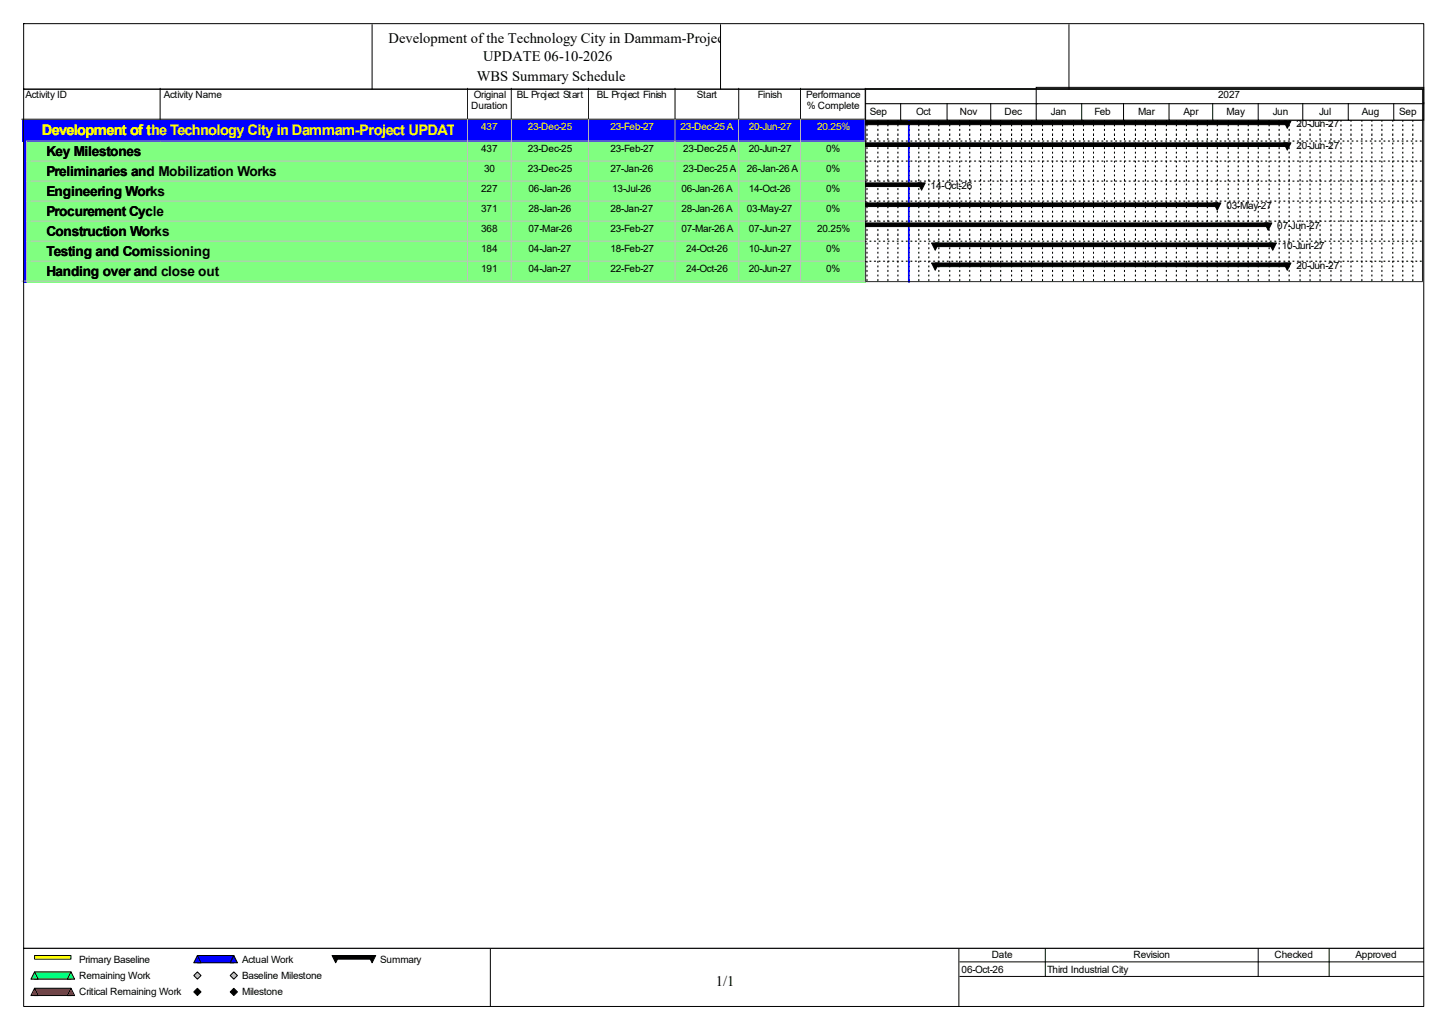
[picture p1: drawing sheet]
<svg xmlns="http://www.w3.org/2000/svg" width="420mm" height="297mm" viewBox="0 0 420 297" stroke-linecap="round" stroke-linejoin="round" font-family="sans-serif">
<defs><g id="words">
<g font-size="4.2">
<text x="112.6" y="12.4">Development of the Technology City in Dammam-Project</text>
<text x="140" y="17.7">UPDATE 06-10-2026</text>
<text x="138.2" y="23.5">WBS Summary Schedule</text>
<text x="207.5" y="285.6">1/1</text>
</g>
<text font-size="4.2" fill="#ff0" x="12.1" y="39">Development of the Technology City in Dammam-Project UPDATE 06-10-2026</text>
<g font-size="4">
<text x="13.5" y="45.1">Key Milestones</text>
<text x="13.5" y="50.9">Preliminaries and Mobilization Works</text>
<text x="13.5" y="56.7">Engineering Works</text>
<text x="13.5" y="62.5">Procurement Cycle</text>
<text x="13.5" y="68.3">Construction Works</text>
<text x="13.5" y="74.1">Testing and Comissioning</text>
<text x="13.5" y="79.9">Handing over and close out</text>
</g>
<g font-size="2.9">
<text x="7.4" y="28.4">Activity ID</text>
<text x="47.5" y="28.4">Activity Name</text>
<text x="137.4" y="28.4">Original</text>
<text x="149.8" y="28.4">BL Project Start</text>
<text x="173" y="28.4">BL Project Finish</text>
<text x="202" y="28.4">Start</text>
<text x="219.7" y="28.4">Finish</text>
<text x="233.6" y="28.4">Performance</text>
<text x="353.1" y="28.4">2027</text>
<text x="136.6" y="31.6">Duration</text>
<text x="233.9" y="31.6">% Complete</text>
<text x="252.1" y="33.2">Sep</text>
<text x="265.6" y="33.2">Oct</text>
<text x="278.2" y="33.2">Nov</text>
<text x="291.1" y="33.2">Dec</text>
<text x="304.5" y="33.2">Jan</text>
<text x="317.2" y="33.2">Feb</text>
<text x="329.9" y="33.2">Mar</text>
<text x="343.1" y="33.2">Apr</text>
<text x="355.5" y="33.2">May</text>
<text x="368.9" y="33.2">Jun</text>
<text x="382.4" y="33.2">Jul</text>
<text x="394.8" y="33.2">Aug</text>
<text x="405.6" y="33.2">Sep</text>
<text x="375.8" y="36.9">20-Jun-27</text>
<text x="139.5" y="44">437</text>
<text x="153" y="44">23-Dec-25</text>
<text x="177" y="44">23-Feb-27</text>
<text x="198" y="44">23-Dec-25 A</text>
<text x="217" y="44">20-Jun-27</text>
<text x="239.4" y="44">0%</text>
<text x="375.8" y="43.2">20-Jun-27</text>
<text x="140.3" y="49.8">30</text>
<text x="153" y="49.8">23-Dec-25</text>
<text x="177" y="49.8">27-Jan-26</text>
<text x="198" y="49.8">23-Dec-25 A</text>
<text x="216.5" y="49.8">26-Jan-26 A</text>
<text x="239.4" y="49.8">0%</text>
<text x="139.5" y="55.6">227</text>
<text x="153.2" y="55.6">06-Jan-26</text>
<text x="177.5" y="55.6">13-Jul-26</text>
<text x="197.5" y="55.6">06-Jan-26 A</text>
<text x="217" y="55.6">14-Oct-26</text>
<text x="239.4" y="55.6">0%</text>
<text x="269.7" y="54.8">14-Oct-26</text>
<text x="139.5" y="61.4">371</text>
<text x="153.2" y="61.4">28-Jan-26</text>
<text x="177" y="61.4">28-Jan-27</text>
<text x="197.5" y="61.4">28-Jan-26 A</text>
<text x="216.5" y="61.4">03-May-27</text>
<text x="239.4" y="61.4">0%</text>
<text x="355.5" y="60.6">03-May-27</text>
<text x="139.5" y="67.2">368</text>
<text x="153.2" y="67.2">07-Mar-26</text>
<text x="177" y="67.2">23-Feb-27</text>
<text x="197.5" y="67.2">07-Mar-26 A</text>
<text x="217" y="67.2">07-Jun-27</text>
<text x="236.8" y="67.2">20.25%</text>
<text x="370.2" y="66.4">07-Jun-27</text>
<text x="139.5" y="73">184</text>
<text x="153.2" y="73">04-Jan-27</text>
<text x="177" y="73">18-Feb-27</text>
<text x="198.8" y="73">24-Oct-26</text>
<text x="217" y="73">10-Jun-27</text>
<text x="239.4" y="73">0%</text>
<text x="371.6" y="72.2">10-Jun-27</text>
<text x="139.5" y="78.8">191</text>
<text x="153.2" y="78.8">04-Jan-27</text>
<text x="177" y="78.8">22-Feb-27</text>
<text x="198.8" y="78.8">24-Oct-26</text>
<text x="217" y="78.8">20-Jun-27</text>
<text x="239.4" y="78.8">0%</text>
<text x="375.8" y="78">20-Jun-27</text>
<text x="22.9" y="279">Primary Baseline</text>
<text x="70.1" y="279">Actual Work</text>
<text x="110.2" y="279">Summary</text>
<text x="278.7" y="281.9">06-Oct-26</text>
<text x="287.4" y="277.7">Date</text>
<text x="303.5" y="281.9">Third Industrial City</text>
<text x="328.5" y="277.7">Revision</text>
<text x="369.4" y="277.7">Checked</text>
<text x="392.9" y="277.7">Approved</text>
<text x="22.9" y="283.7">Remaining Work</text>
<text x="70.1" y="283.7">Baseline Milestone</text>
<text x="22.9" y="288.5">Critical Remaining Work</text>
<text x="70.1" y="288.5">Milestone</text>
</g>
<g font-size="2.9" fill="#ff0">
<text x="139.5" y="37.7">437</text>
<text x="153" y="37.7">23-Dec-25</text>
<text x="177" y="37.7">23-Feb-27</text>
<text x="197.2" y="37.7">23-Dec-25 A</text>
<text x="217" y="37.7">20-Jun-27</text>
<text x="236.8" y="37.7">20.25%</text>
</g>
</g></defs>
<path d="M46.4 25.6v8.9h-40.1" fill="none" stroke="#000" stroke-width=".29"/>
<path d="M46.7 25.6h89.1v9.2h-89.1z" fill="#fff"/>
<path d="M135.5 25.6v8.9h-89.1" fill="none" stroke="#000" stroke-width=".29"/>
<path d="M135.8 25.6h12.7v9.2h-12.7z" fill="#fff"/>
<path d="M148.2 25.6v8.9h-12.7" fill="none" stroke="#000" stroke-width=".29"/>
<path d="M148.5 25.6h22.4v9.2h-22.4z" fill="#fff"/>
<path d="M170.6 25.6v8.9h-22.4" fill="none" stroke="#000" stroke-width=".29"/>
<path d="M170.9 25.6h25v9.2h-25z" fill="#fff"/>
<path d="M195.7 25.6v8.9h-25.1" fill="none" stroke="#000" stroke-width=".29"/>
<path d="M195.9 25.6h18.5v9.2h-18.5z" fill="#fff"/>
<path d="M214.1 25.6v8.9h-18.4" fill="none" stroke="#000" stroke-width=".29"/>
<path d="M214.4 25.6h17.9v9.2h-17.9z" fill="#fff"/>
<path d="M232 25.6v8.9h-17.9" fill="none" stroke="#000" stroke-width=".29"/>
<path d="M232.3 25.6h18.7v9.2h-18.7z" fill="#fff"/>
<path d="M250.8 25.6v8.9h-18.8" fill="none" stroke="#000" stroke-width=".29"/>
<path d="M6.6 34.8h40.1v6.3h-40.1z" fill="#00f"/>
<path d="M7.6 40.9h39.1" fill="none" stroke="#c0c0c0" stroke-width=".29"/>
<path d="M46.7 34.8h89.1v6.3h-89.1z" fill="#00f"/>
<path d="M135.5 34.5v6.4h-88.8" fill="none" stroke="#c0c0c0" stroke-width=".29"/>
<path d="M135.8 34.8h12.7v6.3h-12.7z" fill="#00f"/>
<path d="M148.2 34.5v6.4h-12.4" fill="none" stroke="#c0c0c0" stroke-width=".29"/>
<path d="M148.5 34.8h22.4v6.3h-22.4z" fill="#00f"/>
<path d="M170.6 34.5v6.4h-22.1" fill="none" stroke="#c0c0c0" stroke-width=".29"/>
<path d="M170.9 34.8h25v6.3h-25z" fill="#00f"/>
<path d="M195.7 34.5v6.4h-24.8" fill="none" stroke="#c0c0c0" stroke-width=".29"/>
<path d="M195.9 34.8h18.5v6.3h-18.5z" fill="#00f"/>
<path d="M214.1 34.5v6.4h-18.2" fill="none" stroke="#c0c0c0" stroke-width=".29"/>
<path d="M214.4 34.8h17.9v6.3h-17.9z" fill="#00f"/>
<path d="M232 34.5v6.4h-17.6" fill="none" stroke="#c0c0c0" stroke-width=".29"/>
<path d="M232.3 34.8h18.7v6.3h-18.7z" fill="#00f"/>
<path d="M250.8 34.5v6.4h-18.5" fill="none" stroke="#c0c0c0" stroke-width=".29"/>
<path d="M6.6 41.1h1.3v5.8h-1.3z" fill="#00f"/>
<path d="M7.6 40.9v6" fill="none" stroke="#c0c0c0" stroke-width=".29"/>
<path d="M7.9 41.1h38.8v5.8h-38.8z" fill="#80ff80"/>
<path d="M9 46.7h37.7" fill="none" stroke="#c0c0c0" stroke-width=".29"/>
<path d="M46.7 41.1h89.1v5.8h-89.1z" fill="#80ff80"/>
<path d="M135.5 40.9v5.8h-88.8" fill="none" stroke="#c0c0c0" stroke-width=".29"/>
<path d="M135.8 41.1h12.7v5.8h-12.7z" fill="#80ff80"/>
<path d="M148.2 40.9v5.8h-12.4" fill="none" stroke="#c0c0c0" stroke-width=".29"/>
<path d="M148.5 41.1h22.4v5.8h-22.4z" fill="#80ff80"/>
<path d="M170.6 40.9v5.8h-22.1" fill="none" stroke="#c0c0c0" stroke-width=".29"/>
<path d="M170.9 41.1h25v5.8h-25z" fill="#80ff80"/>
<path d="M195.7 40.9v5.8h-24.8" fill="none" stroke="#c0c0c0" stroke-width=".29"/>
<path d="M195.9 41.1h18.5v5.8h-18.5z" fill="#80ff80"/>
<path d="M214.1 40.9v5.8h-18.2" fill="none" stroke="#c0c0c0" stroke-width=".29"/>
<path d="M214.4 41.1h17.9v5.8h-17.9z" fill="#80ff80"/>
<path d="M232 40.9v5.8h-17.6" fill="none" stroke="#c0c0c0" stroke-width=".29"/>
<path d="M232.3 41.1h18.7v5.8h-18.7z" fill="#80ff80"/>
<path d="M250.8 40.9v5.8h-18.5" fill="none" stroke="#c0c0c0" stroke-width=".29"/>
<path d="M6.6 46.9h1.3v5.8h-1.3z" fill="#00f"/>
<path d="M7.6 46.7v6" fill="none" stroke="#c0c0c0" stroke-width=".29"/>
<path d="M7.9 46.9h38.8v5.8h-38.8z" fill="#80ff80"/>
<path d="M9 52.5h37.7" fill="none" stroke="#c0c0c0" stroke-width=".29"/>
<path d="M46.7 46.9h89.1v5.8h-89.1z" fill="#80ff80"/>
<path d="M135.5 46.7v5.8h-88.8" fill="none" stroke="#c0c0c0" stroke-width=".29"/>
<path d="M135.8 46.9h12.7v5.8h-12.7z" fill="#80ff80"/>
<path d="M148.2 46.7v5.8h-12.4" fill="none" stroke="#c0c0c0" stroke-width=".29"/>
<path d="M148.5 46.9h22.4v5.8h-22.4z" fill="#80ff80"/>
<path d="M170.6 46.7v5.8h-22.1" fill="none" stroke="#c0c0c0" stroke-width=".29"/>
<path d="M170.9 46.9h25v5.8h-25z" fill="#80ff80"/>
<path d="M195.7 46.7v5.8h-24.8" fill="none" stroke="#c0c0c0" stroke-width=".29"/>
<path d="M195.9 46.9h18.5v5.8h-18.5z" fill="#80ff80"/>
<path d="M214.1 46.7v5.8h-18.2" fill="none" stroke="#c0c0c0" stroke-width=".29"/>
<path d="M214.4 46.9h17.9v5.8h-17.9z" fill="#80ff80"/>
<path d="M232 46.7v5.8h-17.6" fill="none" stroke="#c0c0c0" stroke-width=".29"/>
<path d="M232.3 46.9h18.7v5.8h-18.7z" fill="#80ff80"/>
<path d="M250.8 46.7v5.8h-18.5" fill="none" stroke="#c0c0c0" stroke-width=".29"/>
<path d="M6.6 52.7h1.3v5.8h-1.3z" fill="#00f"/>
<path d="M7.6 52.5v6" fill="none" stroke="#c0c0c0" stroke-width=".29"/>
<path d="M7.9 52.7h38.8v5.8h-38.8z" fill="#80ff80"/>
<path d="M9 58.3h37.7" fill="none" stroke="#c0c0c0" stroke-width=".29"/>
<path d="M46.7 52.7h89.1v5.8h-89.1z" fill="#80ff80"/>
<path d="M135.5 52.5v5.8h-88.8" fill="none" stroke="#c0c0c0" stroke-width=".29"/>
<path d="M135.8 52.7h12.7v5.8h-12.7z" fill="#80ff80"/>
<path d="M148.2 52.5v5.8h-12.4" fill="none" stroke="#c0c0c0" stroke-width=".29"/>
<path d="M148.5 52.7h22.4v5.8h-22.4z" fill="#80ff80"/>
<path d="M170.6 52.5v5.8h-22.1" fill="none" stroke="#c0c0c0" stroke-width=".29"/>
<path d="M170.9 52.7h25v5.8h-25z" fill="#80ff80"/>
<path d="M195.7 52.5v5.8h-24.8" fill="none" stroke="#c0c0c0" stroke-width=".29"/>
<path d="M195.9 52.7h18.5v5.8h-18.5z" fill="#80ff80"/>
<path d="M214.1 52.5v5.8h-18.2" fill="none" stroke="#c0c0c0" stroke-width=".29"/>
<path d="M214.4 52.7h17.9v5.8h-17.9z" fill="#80ff80"/>
<path d="M232 52.5v5.8h-17.6" fill="none" stroke="#c0c0c0" stroke-width=".29"/>
<path d="M232.3 52.7h18.7v5.8h-18.7z" fill="#80ff80"/>
<path d="M250.8 52.5v5.8h-18.5" fill="none" stroke="#c0c0c0" stroke-width=".29"/>
<path d="M6.6 58.5h1.3v5.8h-1.3z" fill="#00f"/>
<path d="M7.6 58.3v6" fill="none" stroke="#c0c0c0" stroke-width=".29"/>
<path d="M7.9 58.5h38.8v5.8h-38.8z" fill="#80ff80"/>
<path d="M9 64.1h37.7" fill="none" stroke="#c0c0c0" stroke-width=".29"/>
<path d="M46.7 58.5h89.1v5.8h-89.1z" fill="#80ff80"/>
<path d="M135.5 58.3v5.8h-88.8" fill="none" stroke="#c0c0c0" stroke-width=".29"/>
<path d="M135.8 58.5h12.7v5.8h-12.7z" fill="#80ff80"/>
<path d="M148.2 58.3v5.8h-12.4" fill="none" stroke="#c0c0c0" stroke-width=".29"/>
<path d="M148.5 58.5h22.4v5.8h-22.4z" fill="#80ff80"/>
<path d="M170.6 58.3v5.8h-22.1" fill="none" stroke="#c0c0c0" stroke-width=".29"/>
<path d="M170.9 58.5h25v5.8h-25z" fill="#80ff80"/>
<path d="M195.7 58.3v5.8h-24.8" fill="none" stroke="#c0c0c0" stroke-width=".29"/>
<path d="M195.9 58.5h18.5v5.8h-18.5z" fill="#80ff80"/>
<path d="M214.1 58.3v5.8h-18.2" fill="none" stroke="#c0c0c0" stroke-width=".29"/>
<path d="M214.4 58.5h17.9v5.8h-17.9z" fill="#80ff80"/>
<path d="M232 58.3v5.8h-17.6" fill="none" stroke="#c0c0c0" stroke-width=".29"/>
<path d="M232.3 58.5h18.7v5.8h-18.7z" fill="#80ff80"/>
<path d="M250.8 58.3v5.8h-18.5" fill="none" stroke="#c0c0c0" stroke-width=".29"/>
<path d="M6.6 64.3h1.3v5.8h-1.3z" fill="#00f"/>
<path d="M7.6 64.1v6" fill="none" stroke="#c0c0c0" stroke-width=".29"/>
<path d="M7.9 64.3h38.8v5.8h-38.8z" fill="#80ff80"/>
<path d="M9 69.9h37.7" fill="none" stroke="#c0c0c0" stroke-width=".29"/>
<path d="M46.7 64.3h89.1v5.8h-89.1z" fill="#80ff80"/>
<path d="M135.5 64.1v5.8h-88.8" fill="none" stroke="#c0c0c0" stroke-width=".29"/>
<path d="M135.8 64.3h12.7v5.8h-12.7z" fill="#80ff80"/>
<path d="M148.2 64.1v5.8h-12.4" fill="none" stroke="#c0c0c0" stroke-width=".29"/>
<path d="M148.5 64.3h22.4v5.8h-22.4z" fill="#80ff80"/>
<path d="M170.6 64.1v5.8h-22.1" fill="none" stroke="#c0c0c0" stroke-width=".29"/>
<path d="M170.9 64.3h25v5.8h-25z" fill="#80ff80"/>
<path d="M195.7 64.1v5.8h-24.8" fill="none" stroke="#c0c0c0" stroke-width=".29"/>
<path d="M195.9 64.3h18.5v5.8h-18.5z" fill="#80ff80"/>
<path d="M214.1 64.1v5.8h-18.2" fill="none" stroke="#c0c0c0" stroke-width=".29"/>
<path d="M214.4 64.3h17.9v5.8h-17.9z" fill="#80ff80"/>
<path d="M232 64.1v5.8h-17.6" fill="none" stroke="#c0c0c0" stroke-width=".29"/>
<path d="M232.3 64.3h18.7v5.8h-18.7z" fill="#80ff80"/>
<path d="M250.8 64.1v5.8h-18.5" fill="none" stroke="#c0c0c0" stroke-width=".29"/>
<path d="M6.6 70.1h1.3v5.8h-1.3z" fill="#00f"/>
<path d="M7.6 69.9v6" fill="none" stroke="#c0c0c0" stroke-width=".29"/>
<path d="M7.9 70.1h38.8v5.8h-38.8z" fill="#80ff80"/>
<path d="M9 75.7h37.7" fill="none" stroke="#c0c0c0" stroke-width=".29"/>
<path d="M46.7 70.1h89.1v5.8h-89.1z" fill="#80ff80"/>
<path d="M135.5 69.9v5.8h-88.8" fill="none" stroke="#c0c0c0" stroke-width=".29"/>
<path d="M135.8 70.1h12.7v5.8h-12.7z" fill="#80ff80"/>
<path d="M148.2 69.9v5.8h-12.4" fill="none" stroke="#c0c0c0" stroke-width=".29"/>
<path d="M148.5 70.1h22.4v5.8h-22.4z" fill="#80ff80"/>
<path d="M170.6 69.9v5.8h-22.1" fill="none" stroke="#c0c0c0" stroke-width=".29"/>
<path d="M170.9 70.1h25v5.8h-25z" fill="#80ff80"/>
<path d="M195.7 69.9v5.8h-24.8" fill="none" stroke="#c0c0c0" stroke-width=".29"/>
<path d="M195.9 70.1h18.5v5.8h-18.5z" fill="#80ff80"/>
<path d="M214.1 69.9v5.8h-18.2" fill="none" stroke="#c0c0c0" stroke-width=".29"/>
<path d="M214.4 70.1h17.9v5.8h-17.9z" fill="#80ff80"/>
<path d="M232 69.9v5.8h-17.6" fill="none" stroke="#c0c0c0" stroke-width=".29"/>
<path d="M232.3 70.1h18.7v5.8h-18.7z" fill="#80ff80"/>
<path d="M250.8 69.9v5.8h-18.5" fill="none" stroke="#c0c0c0" stroke-width=".29"/>
<path d="M6.6 75.9h1.3v5.8h-1.3z" fill="#00f"/>
<path d="M7.6 75.7v6M6.3 81.5h1.6" fill="none" stroke="#c0c0c0" stroke-width=".29"/>
<path d="M7.9 75.9h38.8v5.8h-38.8z" fill="#80ff80"/>
<path d="M7.6 81.5h39.1" fill="none" stroke="#c0c0c0" stroke-width=".29"/>
<path d="M46.7 75.9h89.1v5.8h-89.1z" fill="#80ff80"/>
<path d="M135.5 75.7v5.8h-88.8" fill="none" stroke="#c0c0c0" stroke-width=".29"/>
<path d="M135.8 75.9h12.7v5.8h-12.7z" fill="#80ff80"/>
<path d="M148.2 75.7v5.8h-12.4" fill="none" stroke="#c0c0c0" stroke-width=".29"/>
<path d="M148.5 75.9h22.4v5.8h-22.4z" fill="#80ff80"/>
<path d="M170.6 75.7v5.8h-22.1" fill="none" stroke="#c0c0c0" stroke-width=".29"/>
<path d="M170.9 75.9h25v5.8h-25z" fill="#80ff80"/>
<path d="M195.7 75.7v5.8h-24.8" fill="none" stroke="#c0c0c0" stroke-width=".29"/>
<path d="M195.9 75.9h18.5v5.8h-18.5z" fill="#80ff80"/>
<path d="M214.1 75.7v5.8h-18.2" fill="none" stroke="#c0c0c0" stroke-width=".29"/>
<path d="M214.4 75.9h17.9v5.8h-17.9z" fill="#80ff80"/>
<path d="M232 75.7v5.8h-17.6" fill="none" stroke="#c0c0c0" stroke-width=".29"/>
<path d="M232.3 75.9h18.7v5.8h-18.7z" fill="#80ff80"/>
<path d="M250.8 75.7v5.8h-18.5" fill="none" stroke="#c0c0c0" stroke-width=".29"/>
<path d="M250.8 25.6h161.6v56.1h-161.6z" fill="#fff"/>
<path d="M250.7 25.5h161.4v9.3h-161.4z" fill-rule="evenodd" fill="#fff" stroke="#000" stroke-width=".29"/>
<g fill="none" stroke="#000" stroke-width=".29">
<path d="M251.3 34.8v.5M251.3 36.1v.6M251.3 37.4v.6M251.3 38.8v.5M254.5 34.8v.5M254.5 36.1v.6M254.5 37.4v.6M254.5 38.8v.5M257.4 34.8v.5M257.4 36.1v.6M257.4 37.4v.6M257.4 38.8v.5"/>
<path d="M260.3 34.8v.5M260.3 36.1v.6M260.3 37.4v.6M260.3 38.8v.5M263.4 34.8v.5M263.4 36.1v.6M263.4 37.4v.6M263.4 38.8v.5M266.3 34.8v.5M266.3 36.1v.6M266.3 37.4v.6M266.3 38.8v.5"/>
<path d="M269.2 34.8v.5M269.2 36.1v.6M269.2 37.4v.6M269.2 38.8v.5M272.1 34.8v.5M272.1 36.1v.6M272.1 37.4v.6M272.1 38.8v.5M275.3 34.8v.5M275.3 36.1v.6M275.3 37.4v.6M275.3 38.8v.5"/>
<path d="M278.2 34.8v.5M278.2 36.1v.6M278.2 37.4v.6M278.2 38.8v.5M281.1 34.8v.5M281.1 36.1v.6M281.1 37.4v.6M281.1 38.8v.5M284.3 34.8v.5M284.3 36.1v.6M284.3 37.4v.6M284.3 38.8v.5"/>
<path d="M287.2 34.8v.5M287.2 36.1v.6M287.2 37.4v.6M287.2 38.8v.5M290.1 34.8v.5M290.1 36.1v.6M290.1 37.4v.6M290.1 38.8v.5M293.2 34.8v.5M293.2 36.1v.6M293.2 37.4v.6M293.2 38.8v.5"/>
<path d="M296.1 34.8v.5M296.1 36.1v.6M296.1 37.4v.6M296.1 38.8v.5M299 34.8v.5M299 36.1v.6M299 37.4v.6M299 38.8v.5M302.2 34.8v.5M302.2 36.1v.6M302.2 37.4v.6M302.2 38.8v.5"/>
<path d="M305.1 34.8v.5M305.1 36.1v.6M305.1 37.4v.6M305.1 38.8v.5M308 34.8v.5M308 36.1v.6M308 37.4v.6M308 38.8v.5M311.2 34.8v.5M311.2 36.1v.6M311.2 37.4v.6M311.2 38.8v.5"/>
<path d="M314.1 34.8v.5M314.1 36.1v.6M314.1 37.4v.6M314.1 38.8v.5M317 34.8v.5M317 36.1v.6M317 37.4v.6M317 38.8v.5M320.1 34.8v.5M320.1 36.1v.6M320.1 37.4v.6M320.1 38.8v.5"/>
<path d="M323 34.8v.5M323 36.1v.6M323 37.4v.6M323 38.8v.5M325.9 34.8v.5M325.9 36.1v.6M325.9 37.4v.6M325.9 38.8v.5M329.1 34.8v.5M329.1 36.1v.6M329.1 37.4v.6M329.1 38.8v.5"/>
<path d="M332 34.8v.5M332 36.1v.6M332 37.4v.6M332 38.8v.5M334.9 34.8v.5M334.9 36.1v.6M334.9 37.4v.6M334.9 38.8v.5M338.1 34.8v.5M338.1 36.1v.6M338.1 37.4v.6M338.1 38.8v.5"/>
<path d="M341 34.8v.5M341 36.1v.6M341 37.4v.6M341 38.8v.5M343.9 34.8v.5M343.9 36.1v.6M343.9 37.4v.6M343.9 38.8v.5M347 34.8v.5M347 36.1v.6M347 37.4v.6M347 38.8v.5"/>
<path d="M349.9 34.8v.5M349.9 36.1v.6M349.9 37.4v.6M349.9 38.8v.5M352.8 34.8v.5M352.8 36.1v.6M352.8 37.4v.6M352.8 38.8v.5M356 34.8v.5M356 36.1v.6M356 37.4v.6M356 38.8v.5"/>
<path d="M358.9 34.8v.5M358.9 36.1v.6M358.9 37.4v.6M358.9 38.8v.5M361.8 34.8v.5M361.8 36.1v.6M361.8 37.4v.6M361.8 38.8v.5M364.7 34.8v.5M364.7 36.1v.6M364.7 37.4v.6M364.7 38.8v.5"/>
<path d="M367.8 34.8v.5M367.8 36.1v.6M367.8 37.4v.6M367.8 38.8v.5M370.7 34.8v.5M370.7 36.1v.6M370.7 37.4v.6M370.7 38.8v.5M373.6 34.8v.5M373.6 36.1v.6M373.6 37.4v.6M373.6 38.8v.5"/>
<path d="M376.8 34.8v.5M376.8 36.1v.6M376.8 37.4v.6M376.8 38.8v.5M379.7 34.8v.5M379.7 36.1v.6M379.7 37.4v.6M379.7 38.8v.5M382.6 34.8v.5M382.6 36.1v.6M382.6 37.4v.6M382.6 38.8v.5"/>
<path d="M385.8 34.8v.5M385.8 36.1v.6M385.8 37.4v.6M385.8 38.8v.5M388.7 34.8v.5M388.7 36.1v.6M388.7 37.4v.6M388.7 38.8v.5M391.6 34.8v.5M391.6 36.1v.6M391.6 37.4v.6M391.6 38.8v.5"/>
<path d="M394.7 34.8v.5M394.7 36.1v.6M394.7 37.4v.6M394.7 38.8v.5M397.6 34.8v.5M397.6 36.1v.6M397.6 37.4v.6M397.6 38.8v.5M400.5 34.8v.5M400.5 36.1v.6M400.5 37.4v.6M400.5 38.8v.5"/>
<path d="M403.7 34.8v.5M403.7 36.1v.6M403.7 37.4v.6M403.7 38.8v.5M406.6 34.8v.5M406.6 36.1v.6M406.6 37.4v.6M406.6 38.8v.5M409.5 34.8v.5M409.5 36.1v.6M409.5 37.4v.6M409.5 38.8v.5"/>
<path d="M251.3 40.1v.5M251.3 41.4v.5M251.3 42.7v.5M251.3 44v.6M251.3 45.4v.5M251.3 46.7v.5M251.3 48v.5M251.3 49.3v.5M251.3 50.6v.6M251.3 51.9v.6M251.3 53.3v.5M251.3 54.6v.5"/>
<path d="M251.3 55.9v.5M251.3 57.2v.5M251.3 58.5v.6M251.3 59.9v.5M254.5 40.1v.5M254.5 41.4v.5M254.5 42.7v.5M254.5 44v.6M254.5 45.4v.5M254.5 46.7v.5M254.5 48v.5M254.5 49.3v.5"/>
<path d="M254.5 50.6v.6M254.5 51.9v.6M254.5 53.3v.5M254.5 54.6v.5M254.5 55.9v.5M254.5 57.2v.5M254.5 58.5v.6M254.5 59.9v.5M257.4 40.1v.5M257.4 41.4v.5M257.4 42.7v.5M257.4 44v.6"/>
<path d="M257.4 45.4v.5M257.4 46.7v.5M257.4 48v.5M257.4 49.3v.5M257.4 50.6v.6M257.4 51.9v.6M257.4 53.3v.5M257.4 54.6v.5M257.4 55.9v.5M257.4 57.2v.5M257.4 58.5v.6M257.4 59.9v.5"/>
<path d="M260.3 40.1v.5M260.3 41.4v.5M260.3 42.7v.5M260.3 44v.6M260.3 45.4v.5M260.3 46.7v.5M260.3 48v.5M260.3 49.3v.5M260.3 50.6v.6M260.3 51.9v.6M260.3 53.3v.5M260.3 54.6v.5"/>
<path d="M260.3 55.9v.5M260.3 57.2v.5M260.3 58.5v.6M260.3 59.9v.5M263.4 40.1v.5M263.4 41.4v.5M263.4 42.7v.5M263.4 44v.6M263.4 45.4v.5M263.4 46.7v.5M263.4 48v.5M263.4 49.3v.5"/>
<path d="M263.4 50.6v.6M263.4 51.9v.6M263.4 53.3v.5M263.4 54.6v.5M263.4 55.9v.5M263.4 57.2v.5M263.4 58.5v.6M263.4 59.9v.5M266.3 40.1v.5M266.3 41.4v.5M266.3 42.7v.5M266.3 44v.6"/>
<path d="M266.3 45.4v.5M266.3 46.7v.5M266.3 48v.5M266.3 49.3v.5M266.3 50.6v.6M266.3 51.9v.6M266.3 53.3v.5M266.3 54.6v.5M266.3 55.9v.5M266.3 57.2v.5M266.3 58.5v.6M266.3 59.9v.5"/>
<path d="M269.2 40.1v.5M269.2 41.4v.5M269.2 42.7v.5M269.2 44v.6M269.2 45.4v.5M269.2 46.7v.5M269.2 48v.5M269.2 49.3v.5M269.2 50.6v.6M269.2 51.9v.6M269.2 53.3v.5M269.2 54.6v.5"/>
<path d="M269.2 55.9v.5M269.2 57.2v.5M269.2 58.5v.6M269.2 59.9v.5M272.1 40.1v.5M272.1 41.4v.5M272.1 42.7v.5M272.1 44v.6M272.1 45.4v.5M272.1 46.7v.5M272.1 48v.5M272.1 49.3v.5"/>
<path d="M272.1 50.6v.6M272.1 51.9v.6M272.1 53.3v.5M272.1 54.6v.5M272.1 55.9v.5M272.1 57.2v.5M272.1 58.5v.6M272.1 59.9v.5M275.3 40.1v.5M275.3 41.4v.5M275.3 42.7v.5M275.3 44v.6"/>
<path d="M275.3 45.4v.5M275.3 46.7v.5M275.3 48v.5M275.3 49.3v.5M275.3 50.6v.6M275.3 51.9v.6M275.3 53.3v.5M275.3 54.6v.5M275.3 55.9v.5M275.3 57.2v.5M275.3 58.5v.6M275.3 59.9v.5"/>
<path d="M278.2 40.1v.5M278.2 41.4v.5M278.2 42.7v.5M278.2 44v.6M278.2 45.4v.5M278.2 46.7v.5M278.2 48v.5M278.2 49.3v.5M278.2 50.6v.6M278.2 51.9v.6M278.2 53.3v.5M278.2 54.6v.5"/>
<path d="M278.2 55.9v.5M278.2 57.2v.5M278.2 58.5v.6M278.2 59.9v.5M281.1 40.1v.5M281.1 41.4v.5M281.1 42.7v.5M281.1 44v.6M281.1 45.4v.5M281.1 46.7v.5M281.1 48v.5M281.1 49.3v.5"/>
<path d="M281.1 50.6v.6M281.1 51.9v.6M281.1 53.3v.5M281.1 54.6v.5M281.1 55.9v.5M281.1 57.2v.5M281.1 58.5v.6M281.1 59.9v.5M284.3 40.1v.5M284.3 41.4v.5M284.3 42.7v.5M284.3 44v.6"/>
<path d="M284.3 45.4v.5M284.3 46.7v.5M284.3 48v.5M284.3 49.3v.5M284.3 50.6v.6M284.3 51.9v.6M284.3 53.3v.5M284.3 54.6v.5M284.3 55.9v.5M284.3 57.2v.5M284.3 58.5v.6M284.3 59.9v.5"/>
<path d="M287.2 40.1v.5M287.2 41.4v.5M287.2 42.7v.5M287.2 44v.6M287.2 45.4v.5M287.2 46.7v.5M287.2 48v.5M287.2 49.3v.5M287.2 50.6v.6M287.2 51.9v.6M287.2 53.3v.5M287.2 54.6v.5"/>
<path d="M287.2 55.9v.5M287.2 57.2v.5M287.2 58.5v.6M287.2 59.9v.5M290.1 40.1v.5M290.1 41.4v.5M290.1 42.7v.5M290.1 44v.6M290.1 45.4v.5M290.1 46.7v.5M290.1 48v.5M290.1 49.3v.5"/>
<path d="M290.1 50.6v.6M290.1 51.9v.6M290.1 53.3v.5M290.1 54.6v.5M290.1 55.9v.5M290.1 57.2v.5M290.1 58.5v.6M290.1 59.9v.5M293.2 40.1v.5M293.2 41.4v.5M293.2 42.7v.5M293.2 44v.6"/>
<path d="M293.2 45.4v.5M293.2 46.7v.5M293.2 48v.5M293.2 49.3v.5M293.2 50.6v.6M293.2 51.9v.6M293.2 53.3v.5M293.2 54.6v.5M293.2 55.9v.5M293.2 57.2v.5M293.2 58.5v.6M293.2 59.9v.5"/>
<path d="M296.1 40.1v.5M296.1 41.4v.5M296.1 42.7v.5M296.1 44v.6M296.1 45.4v.5M296.1 46.7v.5M296.1 48v.5M296.1 49.3v.5M296.1 50.6v.6M296.1 51.9v.6M296.1 53.3v.5M296.1 54.6v.5"/>
<path d="M296.1 55.9v.5M296.1 57.2v.5M296.1 58.5v.6M296.1 59.9v.5M299 40.1v.5M299 41.4v.5M299 42.7v.5M299 44v.6M299 45.4v.5M299 46.7v.5M299 48v.5M299 49.3v.5"/>
<path d="M299 50.6v.6M299 51.9v.6M299 53.3v.5M299 54.6v.5M299 55.9v.5M299 57.2v.5M299 58.5v.6M299 59.9v.5M302.2 40.1v.5M302.2 41.4v.5M302.2 42.7v.5M302.2 44v.6"/>
<path d="M302.2 45.4v.5M302.2 46.7v.5M302.2 48v.5M302.2 49.3v.5M302.2 50.6v.6M302.2 51.9v.6M302.2 53.3v.5M302.2 54.6v.5M302.2 55.9v.5M302.2 57.2v.5M302.2 58.5v.6M302.2 59.9v.5"/>
<path d="M305.1 40.1v.5M305.1 41.4v.5M305.1 42.7v.5M305.1 44v.6M305.1 45.4v.5M305.1 46.7v.5M305.1 48v.5M305.1 49.3v.5M305.1 50.6v.6M305.1 51.9v.6M305.1 53.3v.5M305.1 54.6v.5"/>
<path d="M305.1 55.9v.5M305.1 57.2v.5M305.1 58.5v.6M305.1 59.9v.5M308 40.1v.5M308 41.4v.5M308 42.7v.5M308 44v.6M308 45.4v.5M308 46.7v.5M308 48v.5M308 49.3v.5"/>
<path d="M308 50.6v.6M308 51.9v.6M308 53.3v.5M308 54.6v.5M308 55.9v.5M308 57.2v.5M308 58.5v.6M308 59.9v.5M311.2 40.1v.5M311.2 41.4v.5M311.2 42.7v.5M311.2 44v.6"/>
<path d="M311.2 45.4v.5M311.2 46.7v.5M311.2 48v.5M311.2 49.3v.5M311.2 50.6v.6M311.2 51.9v.6M311.2 53.3v.5M311.2 54.6v.5M311.2 55.9v.5M311.2 57.2v.5M311.2 58.5v.6M311.2 59.9v.5"/>
<path d="M314.1 40.1v.5M314.1 41.4v.5M314.1 42.7v.5M314.1 44v.6M314.1 45.4v.5M314.1 46.7v.5M314.1 48v.5M314.1 49.3v.5M314.1 50.6v.6M314.1 51.9v.6M314.1 53.3v.5M314.1 54.6v.5"/>
<path d="M314.1 55.9v.5M314.1 57.2v.5M314.1 58.5v.6M314.1 59.9v.5M317 40.1v.5M317 41.4v.5M317 42.7v.5M317 44v.6M317 45.4v.5M317 46.7v.5M317 48v.5M317 49.3v.5"/>
<path d="M317 50.6v.6M317 51.9v.6M317 53.3v.5M317 54.6v.5M317 55.9v.5M317 57.2v.5M317 58.5v.6M317 59.9v.5M320.1 40.1v.5M320.1 41.4v.5M320.1 42.7v.5M320.1 44v.6"/>
<path d="M320.1 45.4v.5M320.1 46.7v.5M320.1 48v.5M320.1 49.3v.5M320.1 50.6v.6M320.1 51.9v.6M320.1 53.3v.5M320.1 54.6v.5M320.1 55.9v.5M320.1 57.2v.5M320.1 58.5v.6M320.1 59.9v.5"/>
<path d="M323 40.1v.5M323 41.4v.5M323 42.7v.5M323 44v.6M323 45.4v.5M323 46.7v.5M323 48v.5M323 49.3v.5M323 50.6v.6M323 51.9v.6M323 53.3v.5M323 54.6v.5"/>
<path d="M323 55.9v.5M323 57.2v.5M323 58.5v.6M323 59.9v.5M325.9 40.1v.5M325.9 41.4v.5M325.9 42.7v.5M325.9 44v.6M325.9 45.4v.5M325.9 46.7v.5M325.9 48v.5M325.9 49.3v.5"/>
<path d="M325.9 50.6v.6M325.9 51.9v.6M325.9 53.3v.5M325.9 54.6v.5M325.9 55.9v.5M325.9 57.2v.5M325.9 58.5v.6M325.9 59.9v.5M329.1 40.1v.5M329.1 41.4v.5M329.1 42.7v.5M329.1 44v.6"/>
<path d="M329.1 45.4v.5M329.1 46.7v.5M329.1 48v.5M329.1 49.3v.5M329.1 50.6v.6M329.1 51.9v.6M329.1 53.3v.5M329.1 54.6v.5M329.1 55.9v.5M329.1 57.2v.5M329.1 58.5v.6M329.1 59.9v.5"/>
<path d="M332 40.1v.5M332 41.4v.5M332 42.7v.5M332 44v.6M332 45.4v.5M332 46.7v.5M332 48v.5M332 49.3v.5M332 50.6v.6M332 51.9v.6M332 53.3v.5M332 54.6v.5"/>
<path d="M332 55.9v.5M332 57.2v.5M332 58.5v.6M332 59.9v.5M334.9 40.1v.5M334.9 41.4v.5M334.9 42.7v.5M334.9 44v.6M334.9 45.4v.5M334.9 46.7v.5M334.9 48v.5M334.9 49.3v.5"/>
<path d="M334.9 50.6v.6M334.9 51.9v.6M334.9 53.3v.5M334.9 54.6v.5M334.9 55.9v.5M334.9 57.2v.5M334.9 58.5v.6M334.9 59.9v.5M338.1 40.1v.5M338.1 41.4v.5M338.1 42.7v.5M338.1 44v.6"/>
<path d="M338.1 45.4v.5M338.1 46.7v.5M338.1 48v.5M338.1 49.3v.5M338.1 50.6v.6M338.1 51.9v.6M338.1 53.3v.5M338.1 54.6v.5M338.1 55.9v.5M338.1 57.2v.5M338.1 58.5v.6M338.1 59.9v.5"/>
<path d="M341 40.1v.5M341 41.4v.5M341 42.7v.5M341 44v.6M341 45.4v.5M341 46.7v.5M341 48v.5M341 49.3v.5M341 50.6v.6M341 51.9v.6M341 53.3v.5M341 54.6v.5"/>
<path d="M341 55.9v.5M341 57.2v.5M341 58.5v.6M341 59.9v.5M343.9 40.1v.5M343.9 41.4v.5M343.9 42.7v.5M343.9 44v.6M343.9 45.4v.5M343.9 46.7v.5M343.9 48v.5M343.9 49.3v.5"/>
<path d="M343.9 50.6v.6M343.9 51.9v.6M343.9 53.3v.5M343.9 54.6v.5M343.9 55.9v.5M343.9 57.2v.5M343.9 58.5v.6M343.9 59.9v.5M347 40.1v.5M347 41.4v.5M347 42.7v.5M347 44v.6"/>
<path d="M347 45.4v.5M347 46.7v.5M347 48v.5M347 49.3v.5M347 50.6v.6M347 51.9v.6M347 53.3v.5M347 54.6v.5M347 55.9v.5M347 57.2v.5M347 58.5v.6M347 59.9v.5"/>
<path d="M349.9 40.1v.5M349.9 41.4v.5M349.9 42.7v.5M349.9 44v.6M349.9 45.4v.5M349.9 46.7v.5M349.9 48v.5M349.9 49.3v.5M349.9 50.6v.6M349.9 51.9v.6M349.9 53.3v.5M349.9 54.6v.5"/>
<path d="M349.9 55.9v.5M349.9 57.2v.5M349.9 58.5v.6M349.9 59.9v.5M352.8 40.1v.5M352.8 41.4v.5M352.8 42.7v.5M352.8 44v.6M352.8 45.4v.5M352.8 46.7v.5M352.8 48v.5M352.8 49.3v.5"/>
<path d="M352.8 50.6v.6M352.8 51.9v.6M352.8 53.3v.5M352.8 54.6v.5M352.8 55.9v.5M352.8 57.2v.5M352.8 58.5v.6M352.8 59.9v.5M356 40.1v.5M356 41.4v.5M356 42.7v.5M356 44v.6"/>
<path d="M356 45.4v.5M356 46.7v.5M356 48v.5M356 49.3v.5M356 50.6v.6M356 51.9v.6M356 53.3v.5M356 54.6v.5M356 55.9v.5M356 57.2v.5M356 58.5v.6M356 59.9v.5"/>
<path d="M358.9 40.1v.5M358.9 41.4v.5M358.9 42.7v.5M358.9 44v.6M358.9 45.4v.5M358.9 46.7v.5M358.9 48v.5M358.9 49.3v.5M358.9 50.6v.6M358.9 51.9v.6M358.9 53.3v.5M358.9 54.6v.5"/>
<path d="M358.9 55.9v.5M358.9 57.2v.5M358.9 58.5v.6M358.9 59.9v.5M361.8 40.1v.5M361.8 41.4v.5M361.8 42.7v.5M361.8 44v.6M361.8 45.4v.5M361.8 46.7v.5M361.8 48v.5M361.8 49.3v.5"/>
<path d="M361.8 50.6v.6M361.8 51.9v.6M361.8 53.3v.5M361.8 54.6v.5M361.8 55.9v.5M361.8 57.2v.5M361.8 58.5v.6M361.8 59.9v.5M364.7 40.1v.5M364.7 41.4v.5M364.7 42.7v.5M364.7 44v.6"/>
<path d="M364.7 45.4v.5M364.7 46.7v.5M364.7 48v.5M364.7 49.3v.5M364.7 50.6v.6M364.7 51.9v.6M364.7 53.3v.5M364.7 54.6v.5M364.7 55.9v.5M364.7 57.2v.5M364.7 58.5v.6M364.7 59.9v.5"/>
<path d="M367.8 40.1v.5M367.8 41.4v.5M367.8 42.7v.5M367.8 44v.6M367.8 45.4v.5M367.8 46.7v.5M367.8 48v.5M367.8 49.3v.5M367.8 50.6v.6M367.8 51.9v.6M367.8 53.3v.5M367.8 54.6v.5"/>
<path d="M367.8 55.9v.5M367.8 57.2v.5M367.8 58.5v.6M367.8 59.9v.5M370.7 40.1v.5M370.7 41.4v.5M370.7 42.7v.5M370.7 44v.6M370.7 45.4v.5M370.7 46.7v.5M370.7 48v.5M370.7 49.3v.5"/>
<path d="M370.7 50.6v.6M370.7 51.9v.6M370.7 53.3v.5M370.7 54.6v.5M370.7 55.9v.5M370.7 57.2v.5M370.7 58.5v.6M370.7 59.9v.5M373.6 40.1v.5M373.6 41.4v.5M373.6 42.7v.5M373.6 44v.6"/>
<path d="M373.6 45.4v.5M373.6 46.7v.5M373.6 48v.5M373.6 49.3v.5M373.6 50.6v.6M373.6 51.9v.6M373.6 53.3v.5M373.6 54.6v.5M373.6 55.9v.5M373.6 57.2v.5M373.6 58.5v.6M373.6 59.9v.5"/>
<path d="M376.8 40.1v.5M376.8 41.4v.5M376.8 42.7v.5M376.8 44v.6M376.8 45.4v.5M376.8 46.7v.5M376.8 48v.5M376.8 49.3v.5M376.8 50.6v.6M376.8 51.9v.6M376.8 53.3v.5M376.8 54.6v.5"/>
<path d="M376.8 55.9v.5M376.8 57.2v.5M376.8 58.5v.6M376.8 59.9v.5M379.7 40.1v.5M379.7 41.4v.5M379.7 42.7v.5M379.7 44v.6M379.7 45.4v.5M379.7 46.7v.5M379.7 48v.5M379.7 49.3v.5"/>
<path d="M379.7 50.6v.6M379.7 51.9v.6M379.7 53.3v.5M379.7 54.6v.5M379.7 55.9v.5M379.7 57.2v.5M379.7 58.5v.6M379.7 59.9v.5M382.6 40.1v.5M382.6 41.4v.5M382.6 42.7v.5M382.6 44v.6"/>
<path d="M382.6 45.4v.5M382.6 46.7v.5M382.6 48v.5M382.6 49.3v.5M382.6 50.6v.6M382.6 51.9v.6M382.6 53.3v.5M382.6 54.6v.5M382.6 55.9v.5M382.6 57.2v.5M382.6 58.5v.6M382.6 59.9v.5"/>
<path d="M385.8 40.1v.5M385.8 41.4v.5M385.8 42.7v.5M385.8 44v.6M385.8 45.4v.5M385.8 46.7v.5M385.8 48v.5M385.8 49.3v.5M385.8 50.6v.6M385.8 51.9v.6M385.8 53.3v.5M385.8 54.6v.5"/>
<path d="M385.8 55.9v.5M385.8 57.2v.5M385.8 58.5v.6M385.8 59.9v.5M388.7 40.1v.5M388.7 41.4v.5M388.7 42.7v.5M388.7 44v.6M388.7 45.4v.5M388.7 46.7v.5M388.7 48v.5M388.7 49.3v.5"/>
<path d="M388.7 50.6v.6M388.7 51.9v.6M388.7 53.3v.5M388.7 54.6v.5M388.7 55.9v.5M388.7 57.2v.5M388.7 58.5v.6M388.7 59.9v.5M391.6 40.1v.5M391.6 41.4v.5M391.6 42.7v.5M391.6 44v.6"/>
<path d="M391.6 45.4v.5M391.6 46.7v.5M391.6 48v.5M391.6 49.3v.5M391.6 50.6v.6M391.6 51.9v.6M391.6 53.3v.5M391.6 54.6v.5M391.6 55.9v.5M391.6 57.2v.5M391.6 58.5v.6M391.6 59.9v.5"/>
<path d="M394.7 40.1v.5M394.7 41.4v.5M394.7 42.7v.5M394.7 44v.6M394.7 45.4v.5M394.7 46.7v.5M394.7 48v.5M394.7 49.3v.5M394.7 50.6v.6M394.7 51.9v.6M394.7 53.3v.5M394.7 54.6v.5"/>
<path d="M394.7 55.9v.5M394.7 57.2v.5M394.7 58.5v.6M394.7 59.9v.5M397.6 40.1v.5M397.6 41.4v.5M397.6 42.7v.5M397.6 44v.6M397.6 45.4v.5M397.6 46.7v.5M397.6 48v.5M397.6 49.3v.5"/>
<path d="M397.6 50.6v.6M397.6 51.9v.6M397.6 53.3v.5M397.6 54.6v.5M397.6 55.9v.5M397.6 57.2v.5M397.6 58.5v.6M397.6 59.9v.5M400.5 40.1v.5M400.5 41.4v.5M400.5 42.7v.5M400.5 44v.6"/>
<path d="M400.5 45.4v.5M400.5 46.7v.5M400.5 48v.5M400.5 49.3v.5M400.5 50.6v.6M400.5 51.9v.6M400.5 53.3v.5M400.5 54.6v.5M400.5 55.9v.5M400.5 57.2v.5M400.5 58.5v.6M400.5 59.9v.5"/>
<path d="M403.7 40.1v.5M403.7 41.4v.5M403.7 42.7v.5M403.7 44v.6M403.7 45.4v.5M403.7 46.7v.5M403.7 48v.5M403.7 49.3v.5M403.7 50.6v.6M403.7 51.9v.6M403.7 53.3v.5M403.7 54.6v.5"/>
<path d="M403.7 55.9v.5M403.7 57.2v.5M403.7 58.5v.6M403.7 59.9v.5M406.6 40.1v.5M406.6 41.4v.5M406.6 42.7v.5M406.6 44v.6M406.6 45.4v.5M406.6 46.7v.5M406.6 48v.5M406.6 49.3v.5"/>
<path d="M406.6 50.6v.6M406.6 51.9v.6M406.6 53.3v.5M406.6 54.6v.5M406.6 55.9v.5M406.6 57.2v.5M406.6 58.5v.6M406.6 59.9v.5M409.5 40.1v.5M409.5 41.4v.5M409.5 42.7v.5M409.5 44v.6"/>
<path d="M409.5 45.4v.5M409.5 46.7v.5M409.5 48v.5M409.5 49.3v.5M409.5 50.6v.6M409.5 51.9v.6M409.5 53.3v.5M409.5 54.6v.5M409.5 55.9v.5M409.5 57.2v.5M409.5 58.5v.6M409.5 59.9v.5"/>
<path d="M251.3 61.2v.5M251.3 62.5v.5M251.3 63.8v.5M251.3 65.1v.6M251.3 66.5v.5M251.3 67.8v.5M251.3 69.1v.5M251.3 70.4v.5M251.3 71.7v.5M251.3 73v.6M251.3 74.4v.5M251.3 75.7v.5"/>
<path d="M251.3 77v.5M251.3 78.3v.5M251.3 79.6v.6M254.5 61.2v.5M254.5 62.5v.5M254.5 63.8v.5M254.5 65.1v.6M254.5 66.5v.5M254.5 67.8v.5M254.5 69.1v.5M254.5 70.4v.5M254.5 71.7v.5"/>
<path d="M254.5 73v.6M254.5 74.4v.5M254.5 75.7v.5M254.5 77v.5M254.5 78.3v.5M254.5 79.6v.6M257.4 61.2v.5M257.4 62.5v.5M257.4 63.8v.5M257.4 65.1v.6M257.4 66.5v.5M257.4 67.8v.5"/>
<path d="M257.4 69.1v.5M257.4 70.4v.5M257.4 71.7v.5M257.4 73v.6M257.4 74.4v.5M257.4 75.7v.5M257.4 77v.5M257.4 78.3v.5M257.4 79.6v.6M260.3 61.2v.5M260.3 62.5v.5M260.3 63.8v.5"/>
<path d="M260.3 65.1v.6M260.3 66.5v.5M260.3 67.8v.5M260.3 69.1v.5M260.3 70.4v.5M260.3 71.7v.5M260.3 73v.6M260.3 74.4v.5M260.3 75.7v.5M260.3 77v.5M260.3 78.3v.5M260.3 79.6v.6"/>
<path d="M263.4 61.2v.5M263.4 62.5v.5M263.4 63.8v.5M263.4 65.1v.6M263.4 66.5v.5M263.4 67.8v.5M263.4 69.1v.5M263.4 70.4v.5M263.4 71.7v.5M263.4 73v.6M263.4 74.4v.5M263.4 75.7v.5"/>
<path d="M263.4 77v.5M263.4 78.3v.5M263.4 79.6v.6M266.3 61.2v.5M266.3 62.5v.5M266.3 63.8v.5M266.3 65.1v.6M266.3 66.5v.5M266.3 67.8v.5M266.3 69.1v.5M266.3 70.4v.5M266.3 71.7v.5"/>
<path d="M266.3 73v.6M266.3 74.4v.5M266.3 75.7v.5M266.3 77v.5M266.3 78.3v.5M266.3 79.6v.6M269.2 61.2v.5M269.2 62.5v.5M269.2 63.8v.5M269.2 65.1v.6M269.2 66.5v.5M269.2 67.8v.5"/>
<path d="M269.2 69.1v.5M269.2 70.4v.5M269.2 71.7v.5M269.2 73v.6M269.2 74.4v.5M269.2 75.7v.5M269.2 77v.5M269.2 78.3v.5M269.2 79.6v.6M272.1 61.2v.5M272.1 62.5v.5M272.1 63.8v.5"/>
<path d="M272.1 65.1v.6M272.1 66.5v.5M272.1 67.8v.5M272.1 69.1v.5M272.1 70.4v.5M272.1 71.7v.5M272.1 73v.6M272.1 74.4v.5M272.1 75.7v.5M272.1 77v.5M272.1 78.3v.5M272.1 79.6v.6"/>
<path d="M275.3 61.2v.5M275.3 62.5v.5M275.3 63.8v.5M275.3 65.1v.6M275.3 66.5v.5M275.3 67.8v.5M275.3 69.1v.5M275.3 70.4v.5M275.3 71.7v.5M275.3 73v.6M275.3 74.4v.5M275.3 75.7v.5"/>
<path d="M275.3 77v.5M275.3 78.3v.5M275.3 79.6v.6M278.2 61.2v.5M278.2 62.5v.5M278.2 63.8v.5M278.2 65.1v.6M278.2 66.5v.5M278.2 67.8v.5M278.2 69.1v.5M278.2 70.4v.5M278.2 71.7v.5"/>
<path d="M278.2 73v.6M278.2 74.4v.5M278.2 75.7v.5M278.2 77v.5M278.2 78.3v.5M278.2 79.6v.6M281.1 61.2v.5M281.1 62.5v.5M281.1 63.8v.5M281.1 65.1v.6M281.1 66.5v.5M281.1 67.8v.5"/>
<path d="M281.1 69.1v.5M281.1 70.4v.5M281.1 71.7v.5M281.1 73v.6M281.1 74.4v.5M281.1 75.7v.5M281.1 77v.5M281.1 78.3v.5M281.1 79.6v.6M284.3 61.2v.5M284.3 62.5v.5M284.3 63.8v.5"/>
<path d="M284.3 65.1v.6M284.3 66.5v.5M284.3 67.8v.5M284.3 69.1v.5M284.3 70.4v.5M284.3 71.7v.5M284.3 73v.6M284.3 74.4v.5M284.3 75.7v.5M284.3 77v.5M284.3 78.3v.5M284.3 79.6v.6"/>
<path d="M287.2 61.2v.5M287.2 62.5v.5M287.2 63.8v.5M287.2 65.1v.6M287.2 66.5v.5M287.2 67.8v.5M287.2 69.1v.5M287.2 70.4v.5M287.2 71.7v.5M287.2 73v.6M287.2 74.4v.5M287.2 75.7v.5"/>
<path d="M287.2 77v.5M287.2 78.3v.5M287.2 79.6v.6M290.1 61.2v.5M290.1 62.5v.5M290.1 63.8v.5M290.1 65.1v.6M290.1 66.5v.5M290.1 67.8v.5M290.1 69.1v.5M290.1 70.4v.5M290.1 71.7v.5"/>
<path d="M290.1 73v.6M290.1 74.4v.5M290.1 75.7v.5M290.1 77v.5M290.1 78.3v.5M290.1 79.6v.6M293.2 61.2v.5M293.2 62.5v.5M293.2 63.8v.5M293.2 65.1v.6M293.2 66.5v.5M293.2 67.8v.5"/>
<path d="M293.2 69.1v.5M293.2 70.4v.5M293.2 71.7v.5M293.2 73v.6M293.2 74.4v.5M293.2 75.7v.5M293.2 77v.5M293.2 78.3v.5M293.2 79.6v.6M296.1 61.2v.5M296.1 62.5v.5M296.1 63.8v.5"/>
<path d="M296.1 65.1v.6M296.1 66.5v.5M296.1 67.8v.5M296.1 69.1v.5M296.1 70.4v.5M296.1 71.7v.5M296.1 73v.6M296.1 74.4v.5M296.1 75.7v.5M296.1 77v.5M296.1 78.3v.5M296.1 79.6v.6"/>
<path d="M299 61.2v.5M299 62.5v.5M299 63.8v.5M299 65.1v.6M299 66.5v.5M299 67.8v.5M299 69.1v.5M299 70.4v.5M299 71.7v.5M299 73v.6M299 74.4v.5M299 75.7v.5"/>
<path d="M299 77v.5M299 78.3v.5M299 79.6v.6M302.2 61.2v.5M302.2 62.5v.5M302.2 63.8v.5M302.2 65.1v.6M302.2 66.5v.5M302.2 67.8v.5M302.2 69.1v.5M302.2 70.4v.5M302.2 71.7v.5"/>
<path d="M302.2 73v.6M302.2 74.4v.5M302.2 75.7v.5M302.2 77v.5M302.2 78.3v.5M302.2 79.6v.6M305.1 61.2v.5M305.1 62.5v.5M305.1 63.8v.5M305.1 65.1v.6M305.1 66.5v.5M305.1 67.8v.5"/>
<path d="M305.1 69.1v.5M305.1 70.4v.5M305.1 71.7v.5M305.1 73v.6M305.1 74.4v.5M305.1 75.7v.5M305.1 77v.5M305.1 78.3v.5M305.1 79.6v.6M308 61.2v.5M308 62.5v.5M308 63.8v.5"/>
<path d="M308 65.1v.6M308 66.5v.5M308 67.8v.5M308 69.1v.5M308 70.4v.5M308 71.7v.5M308 73v.6M308 74.4v.5M308 75.7v.5M308 77v.5M308 78.3v.5M308 79.6v.6"/>
<path d="M311.2 61.2v.5M311.2 62.5v.5M311.2 63.8v.5M311.2 65.1v.6M311.2 66.5v.5M311.2 67.8v.5M311.2 69.1v.5M311.2 70.4v.5M311.2 71.7v.5M311.2 73v.6M311.2 74.4v.5M311.2 75.7v.5"/>
<path d="M311.2 77v.5M311.2 78.3v.5M311.2 79.6v.6M314.1 61.2v.5M314.1 62.5v.5M314.1 63.8v.5M314.1 65.1v.6M314.1 66.5v.5M314.1 67.8v.5M314.1 69.1v.5M314.1 70.4v.5M314.1 71.7v.5"/>
<path d="M314.1 73v.6M314.1 74.4v.5M314.1 75.7v.5M314.1 77v.5M314.1 78.3v.5M314.1 79.6v.6M317 61.2v.5M317 62.5v.5M317 63.8v.5M317 65.1v.6M317 66.5v.5M317 67.8v.5"/>
<path d="M317 69.1v.5M317 70.4v.5M317 71.7v.5M317 73v.6M317 74.4v.5M317 75.7v.5M317 77v.5M317 78.3v.5M317 79.6v.6M320.1 61.2v.5M320.1 62.5v.5M320.1 63.8v.5"/>
<path d="M320.1 65.1v.6M320.1 66.5v.5M320.1 67.8v.5M320.1 69.1v.5M320.1 70.4v.5M320.1 71.7v.5M320.1 73v.6M320.1 74.4v.5M320.1 75.7v.5M320.1 77v.5M320.1 78.3v.5M320.1 79.6v.6"/>
<path d="M323 61.2v.5M323 62.5v.5M323 63.8v.5M323 65.1v.6M323 66.5v.5M323 67.8v.5M323 69.1v.5M323 70.4v.5M323 71.7v.5M323 73v.6M323 74.4v.5M323 75.7v.5"/>
<path d="M323 77v.5M323 78.3v.5M323 79.6v.6M325.9 61.2v.5M325.9 62.5v.5M325.9 63.8v.5M325.9 65.1v.6M325.9 66.5v.5M325.9 67.8v.5M325.9 69.1v.5M325.9 70.4v.5M325.9 71.7v.5"/>
<path d="M325.9 73v.6M325.9 74.4v.5M325.9 75.7v.5M325.9 77v.5M325.9 78.3v.5M325.9 79.6v.6M329.1 61.2v.5M329.1 62.5v.5M329.1 63.8v.5M329.1 65.1v.6M329.1 66.5v.5M329.1 67.8v.5"/>
<path d="M329.1 69.1v.5M329.1 70.4v.5M329.1 71.7v.5M329.1 73v.6M329.1 74.4v.5M329.1 75.7v.5M329.1 77v.5M329.1 78.3v.5M329.1 79.6v.6M332 61.2v.5M332 62.5v.5M332 63.8v.5"/>
<path d="M332 65.1v.6M332 66.5v.5M332 67.8v.5M332 69.1v.5M332 70.4v.5M332 71.7v.5M332 73v.6M332 74.4v.5M332 75.7v.5M332 77v.5M332 78.3v.5M332 79.6v.6"/>
<path d="M334.9 61.2v.5M334.9 62.5v.5M334.9 63.8v.5M334.9 65.1v.6M334.9 66.5v.5M334.9 67.8v.5M334.9 69.1v.5M334.9 70.4v.5M334.9 71.7v.5M334.9 73v.6M334.9 74.4v.5M334.9 75.7v.5"/>
<path d="M334.9 77v.5M334.9 78.3v.5M334.9 79.6v.6M338.1 61.2v.5M338.1 62.5v.5M338.1 63.8v.5M338.1 65.1v.6M338.1 66.5v.5M338.1 67.8v.5M338.1 69.1v.5M338.1 70.4v.5M338.1 71.7v.5"/>
<path d="M338.1 73v.6M338.1 74.4v.5M338.1 75.7v.5M338.1 77v.5M338.1 78.3v.5M338.1 79.6v.6M341 61.2v.5M341 62.5v.5M341 63.8v.5M341 65.1v.6M341 66.5v.5M341 67.8v.5"/>
<path d="M341 69.1v.5M341 70.4v.5M341 71.7v.5M341 73v.6M341 74.4v.5M341 75.7v.5M341 77v.5M341 78.3v.5M341 79.6v.6M343.9 61.2v.5M343.9 62.5v.5M343.9 63.8v.5"/>
<path d="M343.9 65.1v.6M343.9 66.5v.5M343.9 67.8v.5M343.9 69.1v.5M343.9 70.4v.5M343.9 71.7v.5M343.9 73v.6M343.9 74.4v.5M343.9 75.7v.5M343.9 77v.5M343.9 78.3v.5M343.9 79.6v.6"/>
<path d="M347 61.2v.5M347 62.5v.5M347 63.8v.5M347 65.1v.6M347 66.5v.5M347 67.8v.5M347 69.1v.5M347 70.4v.5M347 71.7v.5M347 73v.6M347 74.4v.5M347 75.7v.5"/>
<path d="M347 77v.5M347 78.3v.5M347 79.6v.6M349.9 61.2v.5M349.9 62.5v.5M349.9 63.8v.5M349.9 65.1v.6M349.9 66.5v.5M349.9 67.8v.5M349.9 69.1v.5M349.9 70.4v.5M349.9 71.7v.5"/>
<path d="M349.9 73v.6M349.9 74.4v.5M349.9 75.7v.5M349.9 77v.5M349.9 78.3v.5M349.9 79.6v.6M352.8 61.2v.5M352.8 62.5v.5M352.8 63.8v.5M352.8 65.1v.6M352.8 66.5v.5M352.8 67.8v.5"/>
<path d="M352.8 69.1v.5M352.8 70.4v.5M352.8 71.7v.5M352.8 73v.6M352.8 74.4v.5M352.8 75.7v.5M352.8 77v.5M352.8 78.3v.5M352.8 79.6v.6M356 61.2v.5M356 62.5v.5M356 63.8v.5"/>
<path d="M356 65.1v.6M356 66.5v.5M356 67.8v.5M356 69.1v.5M356 70.4v.5M356 71.7v.5M356 73v.6M356 74.4v.5M356 75.7v.5M356 77v.5M356 78.3v.5M356 79.6v.6"/>
<path d="M358.9 61.2v.5M358.9 62.5v.5M358.9 63.8v.5M358.9 65.1v.6M358.9 66.5v.5M358.9 67.8v.5M358.9 69.1v.5M358.9 70.4v.5M358.9 71.7v.5M358.9 73v.6M358.9 74.4v.5M358.9 75.7v.5"/>
<path d="M358.9 77v.5M358.9 78.3v.5M358.9 79.6v.6M361.8 61.2v.5M361.8 62.5v.5M361.8 63.8v.5M361.8 65.1v.6M361.8 66.5v.5M361.8 67.8v.5M361.8 69.1v.5M361.8 70.4v.5M361.8 71.7v.5"/>
<path d="M361.8 73v.6M361.8 74.4v.5M361.8 75.7v.5M361.8 77v.5M361.8 78.3v.5M361.8 79.6v.6M364.7 61.2v.5M364.7 62.5v.5M364.7 63.8v.5M364.7 65.1v.6M364.7 66.5v.5M364.7 67.8v.5"/>
<path d="M364.7 69.1v.5M364.7 70.4v.5M364.7 71.7v.5M364.7 73v.6M364.7 74.4v.5M364.7 75.7v.5M364.7 77v.5M364.7 78.3v.5M364.7 79.6v.6M367.8 61.2v.5M367.8 62.5v.5M367.8 63.8v.5"/>
<path d="M367.8 65.1v.6M367.8 66.5v.5M367.8 67.8v.5M367.8 69.1v.5M367.8 70.4v.5M367.8 71.7v.5M367.8 73v.6M367.8 74.4v.5M367.8 75.7v.5M367.8 77v.5M367.8 78.3v.5M367.8 79.6v.6"/>
<path d="M370.7 61.2v.5M370.7 62.5v.5M370.7 63.8v.5M370.7 65.1v.6M370.7 66.5v.5M370.7 67.8v.5M370.7 69.1v.5M370.7 70.4v.5M370.7 71.7v.5M370.7 73v.6M370.7 74.4v.5M370.7 75.7v.5"/>
<path d="M370.7 77v.5M370.7 78.3v.5M370.7 79.6v.6M373.6 61.2v.5M373.6 62.5v.5M373.6 63.8v.5M373.6 65.1v.6M373.6 66.5v.5M373.6 67.8v.5M373.6 69.1v.5M373.6 70.4v.5M373.6 71.7v.5"/>
<path d="M373.6 73v.6M373.6 74.4v.5M373.6 75.7v.5M373.6 77v.5M373.6 78.3v.5M373.6 79.6v.6M376.8 61.2v.5M376.8 62.5v.5M376.8 63.8v.5M376.8 65.1v.6M376.8 66.5v.5M376.8 67.8v.5"/>
<path d="M376.8 69.1v.5M376.8 70.4v.5M376.8 71.7v.5M376.8 73v.6M376.8 74.4v.5M376.8 75.7v.5M376.8 77v.5M376.8 78.3v.5M376.8 79.6v.6M379.7 61.2v.5M379.7 62.5v.5M379.7 63.8v.5"/>
<path d="M379.7 65.1v.6M379.7 66.5v.5M379.7 67.8v.5M379.7 69.1v.5M379.7 70.4v.5M379.7 71.7v.5M379.7 73v.6M379.7 74.4v.5M379.7 75.7v.5M379.7 77v.5M379.7 78.3v.5M379.7 79.6v.6"/>
<path d="M382.6 61.2v.5M382.6 62.5v.5M382.6 63.8v.5M382.6 65.1v.6M382.6 66.5v.5M382.6 67.8v.5M382.6 69.1v.5M382.6 70.4v.5M382.6 71.7v.5M382.6 73v.6M382.6 74.4v.5M382.6 75.7v.5"/>
<path d="M382.6 77v.5M382.6 78.3v.5M382.6 79.6v.6M385.8 61.2v.5M385.8 62.5v.5M385.8 63.8v.5M385.8 65.1v.6M385.8 66.5v.5M385.8 67.8v.5M385.8 69.1v.5M385.8 70.4v.5M385.8 71.7v.5"/>
<path d="M385.8 73v.6M385.8 74.4v.5M385.8 75.7v.5M385.8 77v.5M385.8 78.3v.5M385.8 79.6v.6M388.7 61.2v.5M388.7 62.5v.5M388.7 63.8v.5M388.7 65.1v.6M388.7 66.5v.5M388.7 67.8v.5"/>
<path d="M388.7 69.1v.5M388.7 70.4v.5M388.7 71.7v.5M388.7 73v.6M388.7 74.4v.5M388.7 75.7v.5M388.7 77v.5M388.7 78.3v.5M388.7 79.6v.6M391.6 61.2v.5M391.6 62.5v.5M391.6 63.8v.5"/>
<path d="M391.6 65.1v.6M391.6 66.5v.5M391.6 67.8v.5M391.6 69.1v.5M391.6 70.4v.5M391.6 71.7v.5M391.6 73v.6M391.6 74.4v.5M391.6 75.7v.5M391.6 77v.5M391.6 78.3v.5M391.6 79.6v.6"/>
<path d="M394.7 61.2v.5M394.7 62.5v.5M394.7 63.8v.5M394.7 65.1v.6M394.7 66.5v.5M394.7 67.8v.5M394.7 69.1v.5M394.7 70.4v.5M394.7 71.7v.5M394.7 73v.6M394.7 74.4v.5M394.7 75.7v.5"/>
<path d="M394.7 77v.5M394.7 78.3v.5M394.7 79.6v.6M397.6 61.2v.5M397.6 62.5v.5M397.6 63.8v.5M397.6 65.1v.6M397.6 66.5v.5M397.6 67.8v.5M397.6 69.1v.5M397.6 70.4v.5M397.6 71.7v.5"/>
<path d="M397.6 73v.6M397.6 74.4v.5M397.6 75.7v.5M397.6 77v.5M397.6 78.3v.5M397.6 79.6v.6M400.5 61.2v.5M400.5 62.5v.5M400.5 63.8v.5M400.5 65.1v.6M400.5 66.5v.5M400.5 67.8v.5"/>
<path d="M400.5 69.1v.5M400.5 70.4v.5M400.5 71.7v.5M400.5 73v.6M400.5 74.4v.5M400.5 75.7v.5M400.5 77v.5M400.5 78.3v.5M400.5 79.6v.6M403.7 61.2v.5M403.7 62.5v.5M403.7 63.8v.5"/>
<path d="M403.7 65.1v.6M403.7 66.5v.5M403.7 67.8v.5M403.7 69.1v.5M403.7 70.4v.5M403.7 71.7v.5M403.7 73v.6M403.7 74.4v.5M403.7 75.7v.5M403.7 77v.5M403.7 78.3v.5M403.7 79.6v.6"/>
<path d="M406.6 61.2v.5M406.6 62.5v.5M406.6 63.8v.5M406.6 65.1v.6M406.6 66.5v.5M406.6 67.8v.5M406.6 69.1v.5M406.6 70.4v.5M406.6 71.7v.5M406.6 73v.6M406.6 74.4v.5M406.6 75.7v.5"/>
<path d="M406.6 77v.5M406.6 78.3v.5M406.6 79.6v.6M409.5 61.2v.5M409.5 62.5v.5M409.5 63.8v.5M409.5 65.1v.6M409.5 66.5v.5M409.5 67.8v.5M409.5 69.1v.5M409.5 70.4v.5M409.5 71.7v.5"/>
<path d="M409.5 73v.6M409.5 74.4v.5M409.5 75.7v.5M409.5 77v.5M409.5 78.3v.5M409.5 79.6v.6M251.3 81v.5M254.5 81v.5M257.4 81v.5M260.3 81v.5M263.4 81v.5M266.3 81v.5"/>
<path d="M269.2 81v.5M272.1 81v.5M275.3 81v.5M278.2 81v.5M281.1 81v.5M284.3 81v.5M287.2 81v.5M290.1 81v.5M293.2 81v.5M296.1 81v.5M299 81v.5M302.2 81v.5"/>
<path d="M305.1 81v.5M308 81v.5M311.2 81v.5M314.1 81v.5M317 81v.5M320.1 81v.5M323 81v.5M325.9 81v.5M329.1 81v.5M332 81v.5M334.9 81v.5M338.1 81v.5"/>
<path d="M341 81v.5M343.9 81v.5M347 81v.5M349.9 81v.5M352.8 81v.5M356 81v.5M358.9 81v.5M361.8 81v.5M364.7 81v.5M367.8 81v.5M370.7 81v.5M373.6 81v.5"/>
<path d="M376.8 81v.5M379.7 81v.5M382.6 81v.5M385.8 81v.5M388.7 81v.5M391.6 81v.5M394.7 81v.5M397.6 81v.5M400.5 81v.5M403.7 81v.5M406.6 81v.5M409.5 81v.5"/>
</g>
<g fill="#fff">
<path d="M250.8 25.6h161.6v8.9h-161.6z"/>
<path d="M250.8 29.8h10.3v4.7h-10.3z"/>
</g>
<path d="M250.8 29.8h10.5v5h-10.5z" fill="none" stroke="#000" stroke-width=".29"/>
<path d="M261.1 29.8h13.4v4.7h-13.4z" fill="#fff"/>
<path d="M261.1 29.8h13.7v5h-13.7z" fill="none" stroke="#000" stroke-width=".29"/>
<path d="M274.5 29.8h12.6v4.7h-12.6z" fill="#fff"/>
<path d="M274.5 29.8h12.9v5h-12.9z" fill="none" stroke="#000" stroke-width=".29"/>
<path d="M287.1 29.8h13.3v4.7h-13.3z" fill="#fff"/>
<path d="M287.2 29.8h13.4v5h-13.4z" fill="none" stroke="#000" stroke-width=".29"/>
<path d="M300.4 29.8h13.1v4.7h-13.1z" fill="#fff"/>
<path d="M300.3 29.8h13.5v5h-13.5z" fill="none" stroke="#000" stroke-width=".29"/>
<path d="M313.5 29.8h12.2v4.7h-12.2z" fill="#fff"/>
<path d="M313.5 29.8h12.4v5h-12.4z" fill="none" stroke="#000" stroke-width=".29"/>
<path d="M325.7 29.8h13.1v4.7h-13.1z" fill="#fff"/>
<path d="M325.7 29.8h13.4v5h-13.4z" fill="none" stroke="#000" stroke-width=".29"/>
<path d="M338.8 29.8h12.7v4.7h-12.7z" fill="#fff"/>
<path d="M338.8 29.8h13v5h-13z" fill="none" stroke="#000" stroke-width=".29"/>
<path d="M351.5 29.8h13.2v4.7h-13.2z" fill="#fff"/>
<path d="M351.5 29.8h13.4v5h-13.4z" fill="none" stroke="#000" stroke-width=".29"/>
<path d="M364.7 29.8h12.9v4.7h-12.9z" fill="#fff"/>
<path d="M364.7 29.8h13.2v5h-13.2z" fill="none" stroke="#000" stroke-width=".29"/>
<path d="M377.6 29.8h13.2v4.7h-13.2z" fill="#fff"/>
<path d="M377.6 29.8h13.5v5h-13.5z" fill="none" stroke="#000" stroke-width=".29"/>
<path d="M390.8 29.8h13.2v4.7h-13.2z" fill="#fff"/>
<path d="M390.8 29.8h13.4v5h-13.4z" fill="none" stroke="#000" stroke-width=".29"/>
<path d="M404 29.8h8.4v4.7h-8.4z" fill="#fff"/>
<path d="M404 29.8h8.7v5h-8.7z" fill="none" stroke="#000" stroke-width=".29"/>
<path d="M250.8 25.6h49.6v4.2h-49.6z" fill="#fff"/>
<path d="M250.8 25.5v4.6h49.8v-4.6" fill="none" stroke="#000" stroke-width=".29"/>
<path d="M300.4 25.6h112v4.2h-112z" fill="#fff"/>
<g fill="none" stroke="#000" stroke-width=".29">
<path d="M6.9 6.8v19h405.8v-18.9h-405.8M107.8 7.1v18.7M208.8 7.1v18.7M309.8 7.1v18.7M300.3 25.3h112.4v4.8h-112.4zM250.8 40.9h.5M250.8 46.7h.5M250.8 52.5h.5M250.8 58.3h.5M252.1 40.9h.5M252.1 46.7h.5M252.1 52.5h.5"/>
<path d="M252.1 58.3h.5M253.4 40.9h.5M253.4 46.7h.5M253.4 52.5h.5M253.4 58.3h.5M254.7 40.9h.6M254.7 46.7h.6M254.7 52.5h.6M254.7 58.3h.6M256 40.9h.6M256 46.7h.6M256 52.5h.6"/>
<path d="M256 58.3h.6M257.4 40.9h.5M257.4 46.7h.5M257.4 52.5h.5M257.4 58.3h.5M258.7 40.9h.5M258.7 46.7h.5M258.7 52.5h.5M258.7 58.3h.5M260 40.9h.5M260 46.7h.5M260 52.5h.5"/>
<path d="M260 58.3h.5M261.3 40.9h.5M261.3 46.7h.5M261.3 52.5h.5M261.3 58.3h.5M262.6 40.9h.6M262.6 46.7h.6M262.6 52.5h.6M262.6 58.3h.6M264 40.9h.5M264 46.7h.5M264 52.5h.5"/>
<path d="M264 58.3h.5M265.3 40.9h.5M265.3 46.7h.5M265.3 52.5h.5M265.3 58.3h.5M266.6 40.9h.5M266.6 46.7h.5M266.6 52.5h.5M266.6 58.3h.5M267.9 40.9h.5M267.9 46.7h.5M267.9 52.5h.5"/>
<path d="M267.9 58.3h.5M269.2 40.9h.6M269.2 46.7h.6M269.2 52.5h.6M269.2 58.3h.6M270.5 40.9h.6M270.5 46.7h.6M270.5 52.5h.6M270.5 58.3h.6M271.9 40.9h.5M271.9 46.7h.5M271.9 52.5h.5"/>
<path d="M271.9 58.3h.5M273.2 40.9h.5M273.2 46.7h.5M273.2 52.5h.5M273.2 58.3h.5M274.5 40.9h.5M274.5 46.7h.5M274.5 52.5h.5M274.5 58.3h.5M275.8 40.9h.5M275.8 46.7h.5M275.8 52.5h.5"/>
<path d="M275.8 58.3h.5M277.1 40.9h.6M277.1 46.7h.6M277.1 52.5h.6M277.1 58.3h.6M278.5 40.9h.5M278.5 46.7h.5M278.5 52.5h.5M278.5 58.3h.5M279.8 40.9h.5M279.8 46.7h.5M279.8 52.5h.5"/>
<path d="M279.8 58.3h.5M281.1 40.9h.5M281.1 46.7h.5M281.1 52.5h.5M281.1 58.3h.5M282.4 40.9h.5M282.4 46.7h.5M282.4 52.5h.5M282.4 58.3h.5M283.7 40.9h.6M283.7 46.7h.6M283.7 52.5h.6"/>
<path d="M283.7 58.3h.6M285 40.9h.6M285 46.7h.6M285 52.5h.6M285 58.3h.6M286.4 40.9h.5M286.4 46.7h.5M286.4 52.5h.5M286.4 58.3h.5M287.7 40.9h.5M287.7 46.7h.5M287.7 52.5h.5"/>
<path d="M287.7 58.3h.5M289 40.9h.5M289 46.7h.5M289 52.5h.5M289 58.3h.5M290.3 40.9h.6M290.3 46.7h.6M290.3 52.5h.6M290.3 58.3h.6M291.6 40.9h.6M291.6 46.7h.6M291.6 52.5h.6"/>
<path d="M291.6 58.3h.6M293 40.9h.5M293 46.7h.5M293 52.5h.5M293 58.3h.5M294.3 40.9h.5M294.3 46.7h.5M294.3 52.5h.5M294.3 58.3h.5M295.6 40.9h.5M295.6 46.7h.5M295.6 52.5h.5"/>
<path d="M295.6 58.3h.5M296.9 40.9h.5M296.9 46.7h.5M296.9 52.5h.5M296.9 58.3h.5M298.2 40.9h.6M298.2 46.7h.6M298.2 52.5h.6M298.2 58.3h.6M299.6 40.9h.5M299.6 46.7h.5M299.6 52.5h.5"/>
<path d="M299.6 58.3h.5M300.9 40.9h.5M300.9 46.7h.5M300.9 52.5h.5M300.9 58.3h.5M302.2 40.9h.5M302.2 46.7h.5M302.2 52.5h.5M302.2 58.3h.5M303.5 40.9h.5M303.5 46.7h.5M303.5 52.5h.5"/>
<path d="M303.5 58.3h.5M304.8 40.9h.6M304.8 46.7h.6M304.8 52.5h.6M304.8 58.3h.6M306.1 40.9h.6M306.1 46.7h.6M306.1 52.5h.6M306.1 58.3h.6M307.5 40.9h.5M307.5 46.7h.5M307.5 52.5h.5"/>
<path d="M307.5 58.3h.5M308.8 40.9h.5M308.8 46.7h.5M308.8 52.5h.5M308.8 58.3h.5M310.1 40.9h.5M310.1 46.7h.5M310.1 52.5h.5M310.1 58.3h.5M311.4 40.9h.5M311.4 46.7h.5M311.4 52.5h.5"/>
<path d="M311.4 58.3h.5M312.7 40.9h.6M312.7 46.7h.6M312.7 52.5h.6M312.7 58.3h.6M314.1 40.9h.5M314.1 46.7h.5M314.1 52.5h.5M314.1 58.3h.5M315.4 40.9h.5M315.4 46.7h.5M315.4 52.5h.5"/>
<path d="M315.4 58.3h.5M316.7 40.9h.5M316.7 46.7h.5M316.7 52.5h.5M316.7 58.3h.5M318 40.9h.5M318 46.7h.5M318 52.5h.5M318 58.3h.5M319.3 40.9h.6M319.3 46.7h.6M319.3 52.5h.6"/>
<path d="M319.3 58.3h.6M320.6 40.9h.6M320.6 46.7h.6M320.6 52.5h.6M320.6 58.3h.6M322 40.9h.5M322 46.7h.5M322 52.5h.5M322 58.3h.5M323.3 40.9h.5M323.3 46.7h.5M323.3 52.5h.5"/>
<path d="M323.3 58.3h.5M324.6 40.9h.5M324.6 46.7h.5M324.6 52.5h.5M324.6 58.3h.5M325.9 40.9h.5M325.9 46.7h.5M325.9 52.5h.5M325.9 58.3h.5M327.2 40.9h.6M327.2 46.7h.6M327.2 52.5h.6"/>
<path d="M327.2 58.3h.6M328.6 40.9h.5M328.6 46.7h.5M328.6 52.5h.5M328.6 58.3h.5M329.9 40.9h.5M329.9 46.7h.5M329.9 52.5h.5M329.9 58.3h.5M331.2 40.9h.5M331.2 46.7h.5M331.2 52.5h.5"/>
<path d="M331.2 58.3h.5M332.5 40.9h.5M332.5 46.7h.5M332.5 52.5h.5M332.5 58.3h.5M333.8 40.9h.6M333.8 46.7h.6M333.8 52.5h.6M333.8 58.3h.6M335.2 40.9h.5M335.2 46.7h.5M335.2 52.5h.5"/>
<path d="M335.2 58.3h.5M336.5 40.9h.5M336.5 46.7h.5M336.5 52.5h.5M336.5 58.3h.5M337.8 40.9h.5M337.8 46.7h.5M337.8 52.5h.5M337.8 58.3h.5M339.1 40.9h.5M339.1 46.7h.5M339.1 52.5h.5"/>
<path d="M339.1 58.3h.5M340.4 40.9h.6M340.4 46.7h.6M340.4 52.5h.6M340.4 58.3h.6M341.7 40.9h.6M341.7 46.7h.6M341.7 52.5h.6M341.7 58.3h.6M343.1 40.9h.5M343.1 46.7h.5M343.1 52.5h.5"/>
<path d="M343.1 58.3h.5M344.4 40.9h.5M344.4 46.7h.5M344.4 52.5h.5M344.4 58.3h.5M345.7 40.9h.5M345.7 46.7h.5M345.7 52.5h.5M345.7 58.3h.5M347 40.9h.5M347 46.7h.5M347 52.5h.5"/>
<path d="M347 58.3h.5M348.3 40.9h.6M348.3 46.7h.6M348.3 52.5h.6M348.3 58.3h.6M349.7 40.9h.5M349.7 46.7h.5M349.7 52.5h.5M349.7 58.3h.5M351 40.9h.5M351 46.7h.5M351 52.5h.5"/>
<path d="M351 58.3h.5M352.3 40.9h.5M352.3 46.7h.5M352.3 52.5h.5M352.3 58.3h.5M353.6 40.9h.5M353.6 46.7h.5M353.6 52.5h.5M353.6 58.3h.5M354.9 40.9h.6M354.9 46.7h.6M354.9 52.5h.6"/>
<path d="M354.9 58.3h.6M356.2 40.9h.6M356.2 46.7h.6M356.2 52.5h.6M356.2 58.3h.6M357.6 40.9h.5M357.6 46.7h.5M357.6 52.5h.5M357.6 58.3h.5M358.9 40.9h.5M358.9 46.7h.5M358.9 52.5h.5"/>
<path d="M358.9 58.3h.5M360.2 40.9h.5M360.2 46.7h.5M360.2 52.5h.5M360.2 58.3h.5M361.5 40.9h.5M361.5 46.7h.5M361.5 52.5h.5M361.5 58.3h.5M362.8 40.9h.6M362.8 46.7h.6M362.8 52.5h.6"/>
<path d="M362.8 58.3h.6M364.2 40.9h.5M364.2 46.7h.5M364.2 52.5h.5M364.2 58.3h.5M365.5 40.9h.5M365.5 46.7h.5M365.5 52.5h.5M365.5 58.3h.5M366.8 40.9h.5M366.8 46.7h.5M366.8 52.5h.5"/>
<path d="M366.8 58.3h.5M368.1 40.9h.5M368.1 46.7h.5M368.1 52.5h.5M368.1 58.3h.5M369.4 40.9h.6M369.4 46.7h.6M369.4 52.5h.6M369.4 58.3h.6M370.7 40.9h.6M370.7 46.7h.6M370.7 52.5h.6"/>
<path d="M370.7 58.3h.6M372.1 40.9h.5M372.1 46.7h.5M372.1 52.5h.5M372.1 58.3h.5M373.4 40.9h.5M373.4 46.7h.5M373.4 52.5h.5M373.4 58.3h.5M374.7 40.9h.5M374.7 46.7h.5M374.7 52.5h.5"/>
<path d="M374.7 58.3h.5M376 40.9h.5M376 46.7h.5M376 52.5h.5M376 58.3h.5M377.3 40.9h.6M377.3 46.7h.6M377.3 52.5h.6M377.3 58.3h.6M378.7 40.9h.5M378.7 46.7h.5M378.7 52.5h.5"/>
<path d="M378.7 58.3h.5M380 40.9h.5M380 46.7h.5M380 52.5h.5M380 58.3h.5M381.3 40.9h.5M381.3 46.7h.5M381.3 52.5h.5M381.3 58.3h.5M382.6 40.9h.5M382.6 46.7h.5M382.6 52.5h.5"/>
<path d="M382.6 58.3h.5M383.9 40.9h.6M383.9 46.7h.6M383.9 52.5h.6M383.9 58.3h.6M385.3 40.9h.5M385.3 46.7h.5M385.3 52.5h.5M385.3 58.3h.5M386.6 40.9h.5M386.6 46.7h.5M386.6 52.5h.5"/>
<path d="M386.6 58.3h.5M387.9 40.9h.5M387.9 46.7h.5M387.9 52.5h.5M387.9 58.3h.5M389.2 40.9h.5M389.2 46.7h.5M389.2 52.5h.5M389.2 58.3h.5M390.5 40.9h.6M390.5 46.7h.6M390.5 52.5h.6"/>
<path d="M390.5 58.3h.6M391.8 40.9h.6M391.8 46.7h.6M391.8 52.5h.6M391.8 58.3h.6M393.2 40.9h.5M393.2 46.7h.5M393.2 52.5h.5M393.2 58.3h.5M394.5 40.9h.5M394.5 46.7h.5M394.5 52.5h.5"/>
<path d="M394.5 58.3h.5M395.8 40.9h.5M395.8 46.7h.5M395.8 52.5h.5M395.8 58.3h.5M397.1 40.9h.5M397.1 46.7h.5M397.1 52.5h.5M397.1 58.3h.5M398.4 40.9h.6M398.4 46.7h.6M398.4 52.5h.6"/>
<path d="M398.4 58.3h.6M399.8 40.9h.5M399.8 46.7h.5M399.8 52.5h.5M399.8 58.3h.5M401.1 40.9h.5M401.1 46.7h.5M401.1 52.5h.5M401.1 58.3h.5M402.4 40.9h.5M402.4 46.7h.5M402.4 52.5h.5"/>
<path d="M402.4 58.3h.5M403.7 40.9h.5M403.7 46.7h.5M403.7 52.5h.5M403.7 58.3h.5M405 40.9h.6M405 46.7h.6M405 52.5h.6M405 58.3h.6M406.3 40.9h.6M406.3 46.7h.6M406.3 52.5h.6"/>
<path d="M406.3 58.3h.6M407.7 40.9h.5M407.7 46.7h.5M407.7 52.5h.5M407.7 58.3h.5M409 40.9h.5M409 46.7h.5M409 52.5h.5M409 58.3h.5M410.3 40.9h.5M410.3 46.7h.5M410.3 52.5h.5"/>
<path d="M410.3 58.3h.5M411.6 40.9h.5M411.6 46.7h.5M411.6 52.5h.5M411.6 58.3h.5M250.8 64.1h.5M250.8 69.9h.5M250.8 75.7h.5M252.1 64.1h.5M252.1 69.9h.5M252.1 75.7h.5M253.4 64.1h.5"/>
<path d="M253.4 69.9h.5M253.4 75.7h.5M254.7 64.1h.6M254.7 69.9h.6M254.7 75.7h.6M256 64.1h.6M256 69.9h.6M256 75.7h.6M257.4 64.1h.5M257.4 69.9h.5M257.4 75.7h.5M258.7 64.1h.5"/>
<path d="M258.7 69.9h.5M258.7 75.7h.5M260 64.1h.5M260 69.9h.5M260 75.7h.5M261.3 64.1h.5M261.3 69.9h.5M261.3 75.7h.5M262.6 64.1h.6M262.6 69.9h.6M262.6 75.7h.6M264 64.1h.5"/>
<path d="M264 69.9h.5M264 75.7h.5M265.3 64.1h.5M265.3 69.9h.5M265.3 75.7h.5M266.6 64.1h.5M266.6 69.9h.5M266.6 75.7h.5M267.9 64.1h.5M267.9 69.9h.5M267.9 75.7h.5M269.2 64.1h.6"/>
<path d="M269.2 69.9h.6M269.2 75.7h.6M270.5 64.1h.6M270.5 69.9h.6M270.5 75.7h.6M271.9 64.1h.5M271.9 69.9h.5M271.9 75.7h.5M273.2 64.1h.5M273.2 69.9h.5M273.2 75.7h.5M274.5 64.1h.5"/>
<path d="M274.5 69.9h.5M274.5 75.7h.5M275.8 64.1h.5M275.8 69.9h.5M275.8 75.7h.5M277.1 64.1h.6M277.1 69.9h.6M277.1 75.7h.6M278.5 64.1h.5M278.5 69.9h.5M278.5 75.7h.5M279.8 64.1h.5"/>
<path d="M279.8 69.9h.5M279.8 75.7h.5M281.1 64.1h.5M281.1 69.9h.5M281.1 75.7h.5M282.4 64.1h.5M282.4 69.9h.5M282.4 75.7h.5M283.7 64.1h.6M283.7 69.9h.6M283.7 75.7h.6M285 64.1h.6"/>
<path d="M285 69.9h.6M285 75.7h.6M286.4 64.1h.5M286.4 69.9h.5M286.4 75.7h.5M287.7 64.1h.5M287.7 69.9h.5M287.7 75.7h.5M289 64.1h.5M289 69.9h.5M289 75.7h.5M290.3 64.1h.6"/>
<path d="M290.3 69.9h.6M290.3 75.7h.6M291.6 64.1h.6M291.6 69.9h.6M291.6 75.7h.6M293 64.1h.5M293 69.9h.5M293 75.7h.5M294.3 64.1h.5M294.3 69.9h.5M294.3 75.7h.5M295.6 64.1h.5"/>
<path d="M295.6 69.9h.5M295.6 75.7h.5M296.9 64.1h.5M296.9 69.9h.5M296.9 75.7h.5M298.2 64.1h.6M298.2 69.9h.6M298.2 75.7h.6M299.6 64.1h.5M299.6 69.9h.5M299.6 75.7h.5M300.9 64.1h.5"/>
<path d="M300.9 69.9h.5M300.9 75.7h.5M302.2 64.1h.5M302.2 69.9h.5M302.2 75.7h.5M303.5 64.1h.5M303.5 69.9h.5M303.5 75.7h.5M304.8 64.1h.6M304.8 69.9h.6M304.8 75.7h.6M306.1 64.1h.6"/>
<path d="M306.1 69.9h.6M306.1 75.7h.6M307.5 64.1h.5M307.5 69.9h.5M307.5 75.7h.5M308.8 64.1h.5M308.8 69.9h.5M308.8 75.7h.5M310.1 64.1h.5M310.1 69.9h.5M310.1 75.7h.5M311.4 64.1h.5"/>
<path d="M311.4 69.9h.5M311.4 75.7h.5M312.7 64.1h.6M312.7 69.9h.6M312.7 75.7h.6M314.1 64.1h.5M314.1 69.9h.5M314.1 75.7h.5M315.4 64.1h.5M315.4 69.9h.5M315.4 75.7h.5M316.7 64.1h.5"/>
<path d="M316.7 69.9h.5M316.7 75.7h.5M318 64.1h.5M318 69.9h.5M318 75.7h.5M319.3 64.1h.6M319.3 69.9h.6M319.3 75.7h.6M320.6 64.1h.6M320.6 69.9h.6M320.6 75.7h.6M322 64.1h.5"/>
<path d="M322 69.9h.5M322 75.7h.5M323.3 64.1h.5M323.3 69.9h.5M323.3 75.7h.5M324.6 64.1h.5M324.6 69.9h.5M324.6 75.7h.5M325.9 64.1h.5M325.9 69.9h.5M325.9 75.7h.5M327.2 64.1h.6"/>
<path d="M327.2 69.9h.6M327.2 75.7h.6M328.6 64.1h.5M328.6 69.9h.5M328.6 75.7h.5M329.9 64.1h.5M329.9 69.9h.5M329.9 75.7h.5M331.2 64.1h.5M331.2 69.9h.5M331.2 75.7h.5M332.5 64.1h.5"/>
<path d="M332.5 69.9h.5M332.5 75.7h.5M333.8 64.1h.6M333.8 69.9h.6M333.8 75.7h.6M335.2 64.1h.5M335.2 69.9h.5M335.2 75.7h.5M336.5 64.1h.5M336.5 69.9h.5M336.5 75.7h.5M337.8 64.1h.5"/>
<path d="M337.8 69.9h.5M337.8 75.7h.5M339.1 64.1h.5M339.1 69.9h.5M339.1 75.7h.5M340.4 64.1h.6M340.4 69.9h.6M340.4 75.7h.6M341.7 64.1h.6M341.7 69.9h.6M341.7 75.7h.6M343.1 64.1h.5"/>
<path d="M343.1 69.9h.5M343.1 75.7h.5M344.4 64.1h.5M344.4 69.9h.5M344.4 75.7h.5M345.7 64.1h.5M345.7 69.9h.5M345.7 75.7h.5M347 64.1h.5M347 69.9h.5M347 75.7h.5M348.3 64.1h.6"/>
<path d="M348.3 69.9h.6M348.3 75.7h.6M349.7 64.1h.5M349.7 69.9h.5M349.7 75.7h.5M351 64.1h.5M351 69.9h.5M351 75.7h.5M352.3 64.1h.5M352.3 69.9h.5M352.3 75.7h.5M353.6 64.1h.5"/>
<path d="M353.6 69.9h.5M353.6 75.7h.5M354.9 64.1h.6M354.9 69.9h.6M354.9 75.7h.6M356.2 64.1h.6M356.2 69.9h.6M356.2 75.7h.6M357.6 64.1h.5M357.6 69.9h.5M357.6 75.7h.5M358.9 64.1h.5"/>
<path d="M358.9 69.9h.5M358.9 75.7h.5M360.2 64.1h.5M360.2 69.9h.5M360.2 75.7h.5M361.5 64.1h.5M361.5 69.9h.5M361.5 75.7h.5M362.8 64.1h.6M362.8 69.9h.6M362.8 75.7h.6M364.2 64.1h.5"/>
<path d="M364.2 69.9h.5M364.2 75.7h.5M365.5 64.1h.5M365.5 69.9h.5M365.5 75.7h.5M366.8 64.1h.5M366.8 69.9h.5M366.8 75.7h.5M368.1 64.1h.5M368.1 69.9h.5M368.1 75.7h.5M369.4 64.1h.6"/>
<path d="M369.4 69.9h.6M369.4 75.7h.6M370.7 64.1h.6M370.7 69.9h.6M370.7 75.7h.6M372.1 64.1h.5M372.1 69.9h.5M372.1 75.7h.5M373.4 64.1h.5M373.4 69.9h.5M373.4 75.7h.5M374.7 64.1h.5"/>
<path d="M374.7 69.9h.5M374.7 75.7h.5M376 64.1h.5M376 69.9h.5M376 75.7h.5M377.3 64.1h.6M377.3 69.9h.6M377.3 75.7h.6M378.7 64.1h.5M378.7 69.9h.5M378.7 75.7h.5M380 64.1h.5"/>
<path d="M380 69.9h.5M380 75.7h.5M381.3 64.1h.5M381.3 69.9h.5M381.3 75.7h.5M382.6 64.1h.5M382.6 69.9h.5M382.6 75.7h.5M383.9 64.1h.6M383.9 69.9h.6M383.9 75.7h.6M385.3 64.1h.5"/>
<path d="M385.3 69.9h.5M385.3 75.7h.5M386.6 64.1h.5M386.6 69.9h.5M386.6 75.7h.5M387.9 64.1h.5M387.9 69.9h.5M387.9 75.7h.5M389.2 64.1h.5M389.2 69.9h.5M389.2 75.7h.5M390.5 64.1h.6"/>
<path d="M390.5 69.9h.6M390.5 75.7h.6M391.8 64.1h.6M391.8 69.9h.6M391.8 75.7h.6M393.2 64.1h.5M393.2 69.9h.5M393.2 75.7h.5M394.5 64.1h.5M394.5 69.9h.5M394.5 75.7h.5M395.8 64.1h.5"/>
<path d="M395.8 69.9h.5M395.8 75.7h.5M397.1 64.1h.5M397.1 69.9h.5M397.1 75.7h.5M398.4 64.1h.6M398.4 69.9h.6M398.4 75.7h.6M399.8 64.1h.5M399.8 69.9h.5M399.8 75.7h.5M401.1 64.1h.5"/>
<path d="M401.1 69.9h.5M401.1 75.7h.5M402.4 64.1h.5M402.4 69.9h.5M402.4 75.7h.5M403.7 64.1h.5M403.7 69.9h.5M403.7 75.7h.5M405 64.1h.6M405 69.9h.6M405 75.7h.6M406.3 64.1h.6"/>
<path d="M406.3 69.9h.6M406.3 75.7h.6M407.7 64.1h.5M407.7 69.9h.5M407.7 75.7h.5M409 64.1h.5M409 69.9h.5M409 75.7h.5M410.3 64.1h.5M410.3 69.9h.5M410.3 75.7h.5M411.6 64.1h.5"/>
<path d="M411.6 69.9h.5M411.6 75.7h.5"/>
</g>
<path d="M263.4 34.8v46.9" fill="none" stroke="#00f" stroke-width=".53"/>
<g fill="#000" stroke="#000" stroke-width=".29">
<path d="M372.1 35.1h2.1l-1.1 2.1zM266.1 53h2.1l-1.1 2.1zM351.8 58.8h2.1l-1.1 2.1zM372.1 41.4h2.1l-1.1 2.1zM270 70.4h2.1l-1 2.1zM270 76.2h2.1l-1 2.1zM366.5 64.6h2.1l-1 2.1zM367.8 70.4h2.2l-1.1 2.1zM372.1 76.2h2.1l-1.1 2.1z"/>
<path d="M250.7 35.1h122.4v1h-122.4z" fill-rule="evenodd"/>
<path d="M250.7 41.4h122.4v1.1h-122.4z" fill-rule="evenodd"/>
<path d="M250.7 53h16.4v1.1h-16.4z" fill-rule="evenodd"/>
<path d="M250.7 58.8h102.1v1.1h-102.1z" fill-rule="evenodd"/>
<path d="M250.7 64.6h116.9v1.1h-116.9z" fill-rule="evenodd"/>
<path d="M271.1 70.4h97.8v1.1h-97.8z" fill-rule="evenodd"/>
<path d="M271.1 76.2h102v1.1h-102z" fill-rule="evenodd"/>
</g>
<g fill="#000">
<path d="M250.8 25.6h161.6v.2h-161.6zM250.8 81.5h161.6v.2h-161.6z" fill-rule="evenodd"/>
<path d="M250.8 25.8h.2v55.7h-.2zM412.2 25.8h.2v55.7h-.2z" fill-rule="evenodd"/>
</g>
<path d="M10 276.9h10.6v1h-10.6z" fill-rule="evenodd" fill="#ff0" stroke="#000" stroke-width=".29"/>
<g fill="#00ff80" stroke="#000" stroke-width=".29">
<path d="M10 281.6l1.1 2.1h-2.1z"/>
<path d="M20.6 281.6l1 2.1h-2.1z"/>
<path d="M10 281.6h10.6v2.1h-10.6z" fill-rule="evenodd"/>
</g>
<g fill="#f00" stroke="#000" stroke-width=".29">
<path d="M10 286.4l1.1 2.1h-2.1z"/>
<path d="M20.6 286.4l1 2.1h-2.1z"/>
<path d="M10 286.4h10.6v2.1h-10.6z" fill-rule="evenodd"/>
</g>
<g fill="#00f" stroke="#000" stroke-width=".29">
<path d="M57.2 276.9l1.1 2.1h-2.1z"/>
<path d="M67.8 276.9l1 2.1h-2.1z"/>
<path d="M57.2 276.9h10.6v2.1h-10.6z" fill-rule="evenodd"/>
</g>
<g fill="#c0c0c0" stroke="#000" stroke-width=".29">
<path d="M56.2 282.7l1-1.1 1.1 1.1-1.1 1z" fill-rule="evenodd"/>
<path d="M67.8 281.6l1 1.1-1 1-1.1-1z" fill-rule="evenodd"/>
</g>
<g fill="#000" stroke="#000" stroke-width=".29">
<path d="M96.2 276.9h2.2l-1.1 2.1zM106.8 276.9h2.1l-1.1 2.1z"/>
<path d="M97.3 276.9h10.5v1h-10.5z" fill-rule="evenodd"/>
<path d="M56.2 287.4l1-1 1.1 1-1.1 1.1z" fill-rule="evenodd"/>
<path d="M67.8 286.4l1 1-1 1.1-1.1-1.1z" fill-rule="evenodd"/>
</g>
<path d="M6.9 25.6v249.2h405.8v-249h-405.8M6.9 274.7v16.9h405.8v-16.8h-405.8M142.1 275v16.6M277.9 275v16.6M278.2 278.7h134.5M303 274.7v8.2M364.7 274.7v8.2M385.3 274.7v8.2M278.2 282.9h134.5" fill="none" stroke="#000" stroke-width=".29"/>
<use href="#words"/>
</svg>
